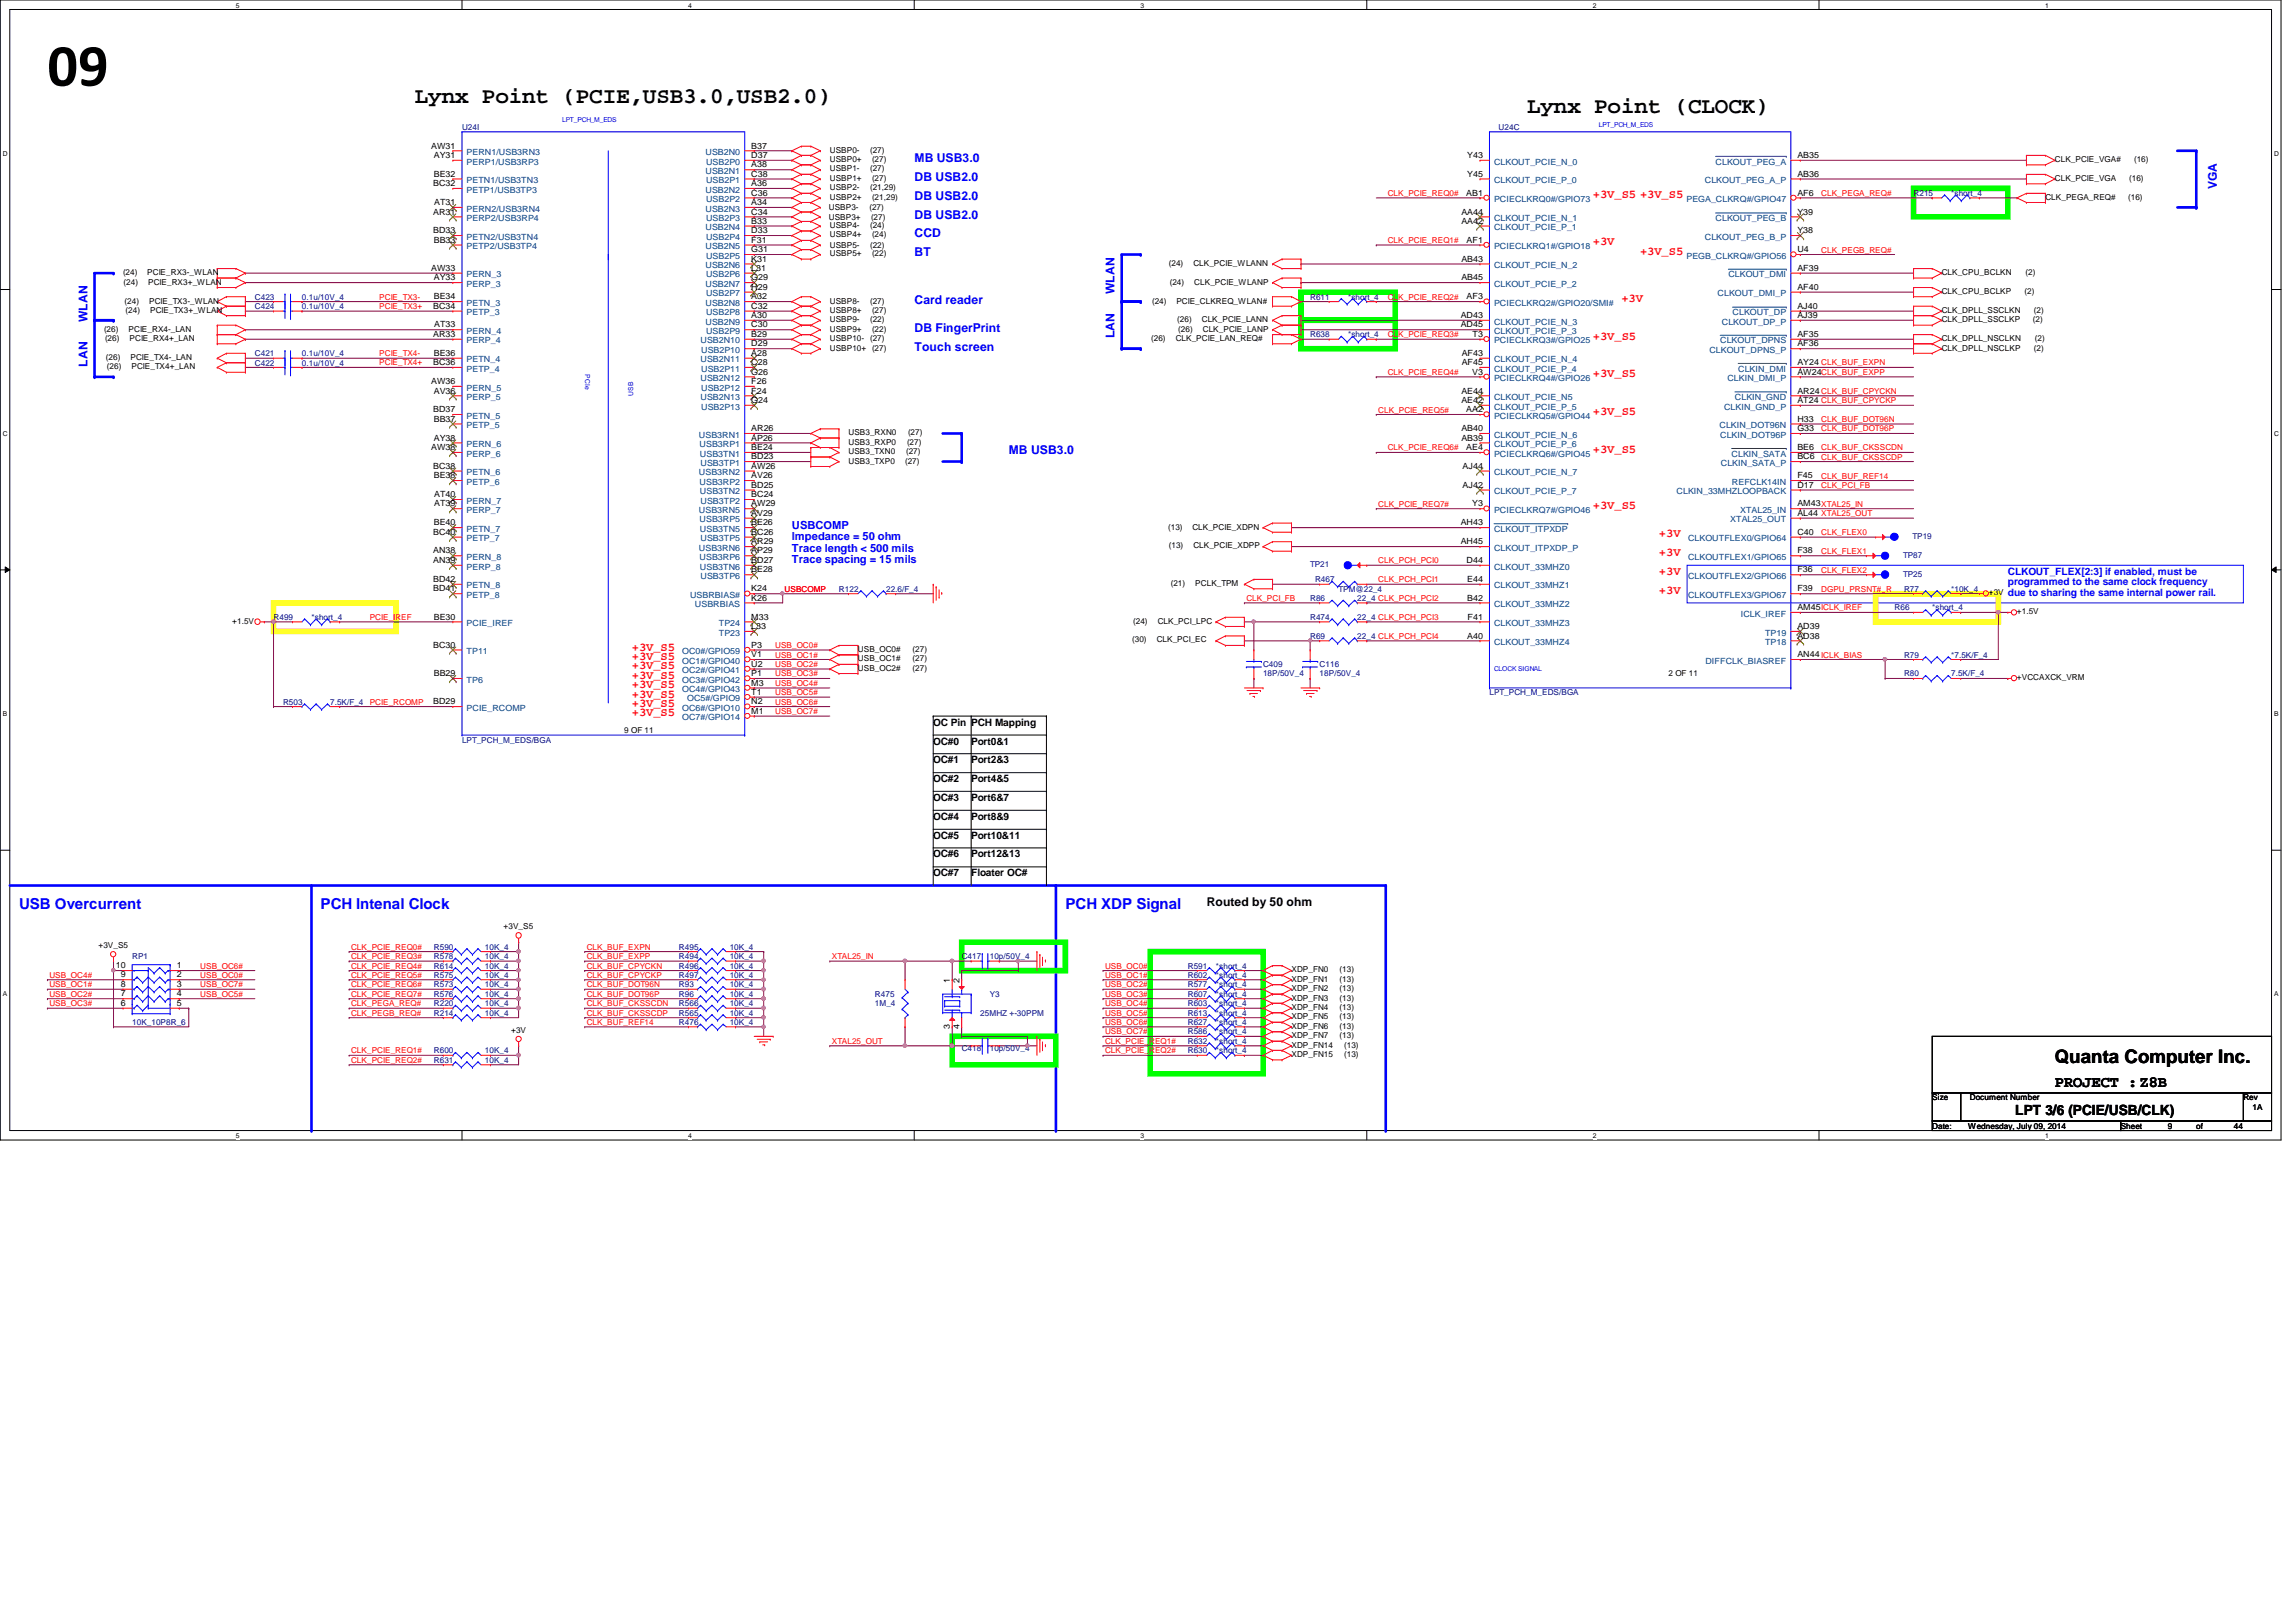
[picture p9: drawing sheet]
<svg xmlns="http://www.w3.org/2000/svg" width="297mm" height="210mm" viewBox="0 0 297 210" stroke-linecap="round" stroke-linejoin="round" font-family="sans-serif">
<defs><g id="words">
<text font-size="7.8" x="6.1" y="11.1">09</text>
<g font-size="2.9">
<text x="53.7" y="13.4">Lynx Point (PCIE,USB3.0,USB2.0)</text>
<text x="197.6" y="14.6">Lynx Point (CLOCK)</text>
</g>
<text font-size="2.4" x="265.9" y="137.6">Quanta Computer Inc.</text>
<text font-size="2" x="265.9" y="140.7">PROJECT :Z8B</text>
<g font-size="1.9" fill="#00f">
<text x="2.5" y="117.6">USB Overcurrent</text>
<text x="41.5" y="117.6">PCH Intenal Clock</text>
<text x="137.8" y="117.6">PCH XDP Signal</text>
</g>
<text font-size="1.8" x="260.7" y="144.2">LPT 3/6 (PCIE/USB/CLK)</text>
<g font-size="1.6" fill="#00f">
<text x="118.3" y="21">MB USB3.0</text>
<text x="118.3" y="23.5">DB USB2.0</text>
<text x="118.3" y="25.9">DB USB2.0</text>
<text x="118.3" y="28.3">DB USB2.0</text>
<text x="286.8" y="24.5" transform="rotate(-90 286.8 24.5)">VGA</text>
<text x="118.3" y="33.2">BT</text>
<text x="118.3" y="30.7">CCD</text>
<text x="11.3" y="41.7" transform="rotate(-90 11.3 41.7)">WLAN</text>
<text x="118.3" y="39.3">Card reader</text>
<text x="144.2" y="38.1" transform="rotate(-90 144.2 38.1)">WLAN</text>
<text x="11.3" y="47.5" transform="rotate(-90 11.3 47.5)">LAN</text>
<text x="118.3" y="42.9">DB FingerPrint</text>
<text x="118.3" y="45.4">Touch screen</text>
<text x="144.2" y="43.8" transform="rotate(-90 144.2 43.8)">LAN</text>
<text x="130.5" y="58.8">MB USB3.0</text>
</g>
<g font-size="1.6" fill="#f00">
<text x="206.1" y="25.7">+3V_S5 +3V_S5</text>
<text x="206.1" y="31.7">+3V</text>
<text x="212.2" y="33">+3V_S5</text>
<text x="209.8" y="39.1">+3V</text>
<text x="206.1" y="43.9">+3V_S5</text>
<text x="206.1" y="48.8">+3V_S5</text>
<text x="206.1" y="53.7">+3V_S5</text>
<text x="206.1" y="58.6">+3V_S5</text>
<text x="206.1" y="65.9">+3V_S5</text>
<text x="214.6" y="69.6">+3V</text>
<text x="214.6" y="72">+3V</text>
<text x="214.6" y="74.4">+3V</text>
<text x="214.6" y="76.9">+3V</text>
<text x="81.7" y="84.2">+3V_S5</text>
<text x="81.7" y="85.4">+3V_S5</text>
<text x="81.7" y="86.6">+3V_S5</text>
<text x="81.7" y="87.8">+3V_S5</text>
<text x="81.7" y="89.1">+3V_S5</text>
<text x="81.7" y="90.3">+3V_S5</text>
<text x="81.7" y="91.5">+3V_S5</text>
<text x="81.7" y="92.7">+3V_S5</text>
</g>
<text font-size="1.6" x="156.1" y="117.3">Routed by 50 ohm</text>
<g font-size="1.4" fill="#00f">
<text x="102.4" y="68.4">USBCOMP</text>
<text x="102.4" y="69.9">Impedance = 50 ohm</text>
<text x="102.4" y="71.4">Trace length &lt; 500 mils</text>
<text x="102.4" y="72.9">Trace spacing = 15 mils</text>
</g>
<g font-size="1.3" fill="#00f">
<text x="259.8" y="74.4">CLKOUT_FLEX[2:3] if enabled, must be</text>
<text x="259.8" y="75.7">programmed to the same clock frequency</text>
<text x="259.8" y="77.1">due to sharing the same internal power rail.</text>
</g>
<g font-size="1.3">
<text x="120.7" y="93.9">OC Pin</text>
<text x="125.6" y="93.9">PCH Mapping</text>
<text x="120.7" y="96.4">OC#0</text>
<text x="120.7" y="98.8">OC#1</text>
<text x="120.7" y="101.2">OC#2</text>
<text x="125.6" y="96.4">Port0&amp;1</text>
<text x="125.6" y="98.8">Port2&amp;3</text>
<text x="125.6" y="101.2">Port4&amp;5</text>
<text x="120.7" y="103.6">OC#3</text>
<text x="120.7" y="106.1">OC#4</text>
<text x="125.6" y="103.6">Port6&amp;7</text>
<text x="125.6" y="106.1">Port8&amp;9</text>
<text x="120.7" y="108.5">OC#5</text>
<text x="120.7" y="111">OC#6</text>
<text x="120.7" y="113.4">OC#7</text>
<text x="125.6" y="108.5">Port10&amp;11</text>
<text x="125.6" y="111">Port12&amp;13</text>
<text x="125.6" y="113.4">Floater OC#</text>
</g>
<g font-size="1.1" fill="#000080">
<text x="59.8" y="16.8">U24I</text>
<text x="193.9" y="16.8">U24C</text>
<text x="247.6" y="25.4">R215</text>
<text x="252.4" y="25.4">*short_4</text>
<text x="33" y="40">C424</text>
<text x="33" y="38.8">C423</text>
<text x="39.1" y="40">0.1u/10V_4</text>
<text x="39.1" y="38.8">0.1u/10V_4</text>
<text x="169.5" y="38.8">R611</text>
<text x="174.4" y="38.8">*short_4</text>
<text x="33" y="46.1">C421</text>
<text x="33" y="47.3">C422</text>
<text x="39.1" y="46.1">0.1u/10V_4</text>
<text x="39.1" y="47.3">0.1u/10V_4</text>
<text x="169.5" y="43.6">R638</text>
<text x="174.4" y="43.6">*short_4</text>
<text x="247.4" y="69.8">TP19</text>
<text x="108.5" y="76.6">R122</text>
<text x="114.6" y="76.6">22.6/F_4</text>
<text x="169.5" y="73.4">TP21</text>
<text x="169.5" y="77.8">R86</text>
<text x="170.1" y="75.4">R467</text>
<text x="173.2" y="76.6">TPM@22_4</text>
<text x="175.6" y="77.8">22_4 CLK_PCH_PCI2</text>
<text x="246.2" y="74.6">TP25</text>
<text x="246.2" y="72.2">TP87</text>
<text x="246.3" y="76.6">R77</text>
<text x="252.4" y="76.6">*10K_4</text>
<text x="35.4" y="80.2">R499</text>
<text x="40.3" y="80.2">*short_4</text>
<text x="169.5" y="80.2">R474</text>
<text x="169.5" y="82.7">R69</text>
<text x="175.6" y="80.2">22_4 CLK_PCH_PCI3</text>
<text x="175.6" y="82.7">22_4 CLK_PCH_PCI4</text>
<text x="245.1" y="79">R66</text>
<text x="250" y="79">*short_4</text>
<text x="163.4" y="86.3">C409</text>
<text x="163.4" y="87.5">18P/50V_4</text>
<text x="170.7" y="86.3">C116</text>
<text x="170.7" y="87.5">18P/50V_4</text>
<text x="246.3" y="87.5">R80</text>
<text x="246.3" y="85.1">R79</text>
<text x="252.4" y="87.5">7.5K/F_4</text>
<text x="252.4" y="85.1">*7.5K/F_4</text>
<text x="36.6" y="91.2">R503</text>
<text x="42.7" y="91.2">7.5K/F_4</text>
<text x="192.7" y="90">LPT_PCH_M_EDS/BGA</text>
<text x="59.8" y="96.1">LPT_PCH_M_EDS/BGA</text>
<text x="17.1" y="124.1">RP1</text>
<text x="56.1" y="122.9">R590</text>
<text x="56.1" y="125.3">R614</text>
<text x="56.1" y="124.1">R578</text>
<text x="62.7" y="122.9">10K_4</text>
<text x="62.7" y="125.3">10K_4</text>
<text x="62.7" y="124.1">10K_4</text>
<text x="87.8" y="124.1">R494</text>
<text x="87.8" y="122.9">R495</text>
<text x="87.8" y="125.3">R496</text>
<text x="94.4" y="124.1">10K_4</text>
<text x="94.4" y="122.9">10K_4</text>
<text x="94.4" y="125.3">10K_4</text>
<text x="124.4" y="124.1">C417</text>
<text x="128.1" y="124.1">10p/50V_4</text>
<text x="153.7" y="125.3">R591</text>
<text x="157.3" y="125.3">*short_4</text>
<text x="56.1" y="129">R576</text>
<text x="56.1" y="131.4">R214</text>
<text x="56.1" y="126.6">R575</text>
<text x="56.1" y="127.8">R573</text>
<text x="56.1" y="130.2">R220</text>
<text x="62.7" y="129">10K_4</text>
<text x="62.7" y="131.4">10K_4</text>
<text x="62.7" y="126.6">10K_4</text>
<text x="62.7" y="127.8">10K_4</text>
<text x="62.7" y="130.2">10K_4</text>
<text x="87.8" y="126.6">R497</text>
<text x="87.8" y="130.2">R566</text>
<text x="87.8" y="131.4">R565</text>
<text x="87.8" y="127.8">R93</text>
<text x="87.8" y="129">R96</text>
<text x="94.4" y="126.6">10K_4</text>
<text x="94.4" y="130.2">10K_4</text>
<text x="94.4" y="131.4">10K_4</text>
<text x="94.4" y="127.8">10K_4</text>
<text x="94.4" y="129">10K_4</text>
<text x="113.2" y="129">R475</text>
<text x="113.2" y="130.2">1M_4</text>
<text x="126.8" y="131.4">25MHZ +-30PPM</text>
<text x="128.1" y="129">Y3</text>
<text x="153.7" y="131.4">R613</text>
<text x="153.7" y="129">R607</text>
<text x="153.7" y="126.6">R602</text>
<text x="153.7" y="130.2">R603</text>
<text x="153.7" y="127.8">R577</text>
<text x="157.3" y="131.4">*short_4</text>
<text x="157.3" y="129">*short_4</text>
<text x="157.3" y="126.6">*short_4</text>
<text x="157.3" y="130.2">*short_4</text>
<text x="157.3" y="127.8">*short_4</text>
<text x="17.1" y="132.7">10K_10P8R_6</text>
<text x="56.1" y="137.5">R631</text>
<text x="56.1" y="136.3">R600</text>
<text x="62.7" y="137.5">10K_4</text>
<text x="62.7" y="136.3">10K_4</text>
<text x="87.8" y="132.7">R476</text>
<text x="94.4" y="132.7">10K_4</text>
<text x="124.4" y="136.1">C418</text>
<text x="128.1" y="136.1">10p/50V_4</text>
<text x="153.7" y="133.9">R586</text>
<text x="153.7" y="135.1">R632</text>
<text x="153.7" y="132.7">R627</text>
<text x="153.7" y="136.3">R630</text>
<text x="157.3" y="133.9">*short_4</text>
<text x="157.3" y="135.1">*short_4</text>
<text x="157.3" y="132.7">*short_4</text>
<text x="157.3" y="136.3">*short_4</text>
</g>
<g font-size="1.1">
<text x="55.8" y="19.2">AW31</text>
<text x="56.1" y="22.9">BE32</text>
<text x="56.1" y="20.4">AY31</text>
<text x="97.2" y="22.9">C38</text>
<text x="97.2" y="21.7">A38</text>
<text x="97.2" y="20.4">D37</text>
<text x="97.2" y="19.2">B37</text>
<text x="107.4" y="19.8">USBP0-</text>
<text x="107.4" y="21">USBP0+</text>
<text x="107.4" y="22.2">USBP1-</text>
<text x="107.4" y="23.4">USBP1+</text>
<text x="112.6" y="19.8">(27)</text>
<text x="112.6" y="22.2">(27)</text>
<text x="112.8" y="21">(27)</text>
<text x="112.8" y="23.4">(27)</text>
<text x="189.8" y="20.4">Y43</text>
<text x="189.8" y="22.9">Y45</text>
<text x="232.5" y="20.4">AB35</text>
<text x="232.5" y="22.9">AB36</text>
<text x="265.9" y="21">CLK_PCIE_VGA#</text>
<text x="265.9" y="23.4">CLK_PCIE_VGA</text>
<text x="275.5" y="23.4">(16)</text>
<text x="276.1" y="21">(16)</text>
<text x="56" y="24.1">BC32</text>
<text x="56" y="27.8">AR31</text>
<text x="56.2" y="26.5">AT31</text>
<text x="97.2" y="29">B33</text>
<text x="97.2" y="27.8">C34</text>
<text x="97.2" y="26.5">A34</text>
<text x="97.2" y="25.3">C36</text>
<text x="97.2" y="24.1">A36</text>
<text x="107.2" y="28.4">USBP3+</text>
<text x="107.2" y="27.2">USBP3-</text>
<text x="107.4" y="24.6">USBP2-</text>
<text x="107.4" y="25.9">USBP2+</text>
<text x="107.4" y="29.5">USBP4-</text>
<text x="112.5" y="27.2">(27)</text>
<text x="112.6" y="24.6">(21,29)</text>
<text x="112.6" y="29.5">(24)</text>
<text x="112.7" y="28.4">(27)</text>
<text x="112.8" y="25.9">(21,29)</text>
<text x="189.1" y="29">AA42</text>
<text x="189.1" y="27.8">AA44</text>
<text x="189.7" y="25.3">AB1</text>
<text x="232.5" y="27.8">Y39</text>
<text x="232.5" y="25.3">AF6</text>
<text x="264.6" y="25.9">CLK_PEGA_REQ#</text>
<text x="275.3" y="25.9">(16)</text>
<text x="15.9" y="35.6">(24)</text>
<text x="19" y="35.6">PCIE_RX3-_WLAN</text>
<text x="55.8" y="35.1">AW33</text>
<text x="56" y="30.2">BD33</text>
<text x="56.1" y="31.4">BB33</text>
<text x="97.2" y="35.1">L31</text>
<text x="97.2" y="33.9">K31</text>
<text x="97.2" y="32.6">G31</text>
<text x="97.2" y="30.2">D33</text>
<text x="97.2" y="31.4">F31</text>
<text x="107.4" y="30.7">USBP4+</text>
<text x="107.4" y="33.2">USBP5+</text>
<text x="107.4" y="32.1">USBP5-</text>
<text x="112.6" y="32.1">(22)</text>
<text x="112.8" y="30.7">(24)</text>
<text x="112.8" y="33.2">(22)</text>
<text x="151.2" y="34.4">(24)</text>
<text x="154.4" y="34.4">CLK_PCIE_WLANN</text>
<text x="189.1" y="33.9">AB43</text>
<text x="189.7" y="31.4">AF1</text>
<text x="232.5" y="35.1">AF39</text>
<text x="232.5" y="30.2">Y38</text>
<text x="232.5" y="32.6">U4</text>
<text x="251.2" y="35.6">CLK_CPU_BCLKN</text>
<text x="262" y="35.6">(2)</text>
<text x="16" y="36.8">(24)</text>
<text x="16.1" y="39.3">(24)</text>
<text x="16.3" y="40.5">(24)</text>
<text x="19.2" y="36.8">PCIE_RX3+_WLAN</text>
<text x="19.3" y="39.3">PCIE_TX3-_WLAN</text>
<text x="19.4" y="40.5">PCIE_TX3+_WLAN</text>
<text x="56" y="40">BC34</text>
<text x="56.1" y="36.3">AY33</text>
<text x="56.1" y="38.7">BE34</text>
<text x="97.2" y="41.1">A30</text>
<text x="97.2" y="40">C32</text>
<text x="97.2" y="38.7">A32</text>
<text x="97.2" y="36.3">G29</text>
<text x="97.2" y="37.5">H29</text>
<text x="107.4" y="40.5">USBP8+</text>
<text x="107.4" y="39.3">USBP8-</text>
<text x="107.4" y="41.7">USBP9-</text>
<text x="112.6" y="39.3">(27)</text>
<text x="112.6" y="41.7">(22)</text>
<text x="112.8" y="40.5">(27)</text>
<text x="149.1" y="39.3">(24)</text>
<text x="151.3" y="36.8">(24)</text>
<text x="152.2" y="39.3">PCIE_CLKREQ_WLAN#</text>
<text x="152.3" y="41.7">(26)</text>
<text x="154.5" y="36.8">CLK_PCIE_WLANP</text>
<text x="155.5" y="41.7">CLK_PCIE_LANN</text>
<text x="189" y="41.1">AD43</text>
<text x="189.1" y="36.3">AB45</text>
<text x="189.7" y="38.7">AF3</text>
<text x="232.5" y="40">AJ40</text>
<text x="232.5" y="41.1">AJ39</text>
<text x="232.5" y="37.5">AF40</text>
<text x="251.2" y="38.1">CLK_CPU_BCLKP</text>
<text x="251.2" y="40.5">CLK_DPLL_SSCLKN</text>
<text x="251.2" y="41.7">CLK_DPLL_SSCLKP</text>
<text x="261.9" y="38.1">(2)</text>
<text x="263" y="41.7">(2)</text>
<text x="263.1" y="40.5">(2)</text>
<text x="13.5" y="42.9">(26)</text>
<text x="13.6" y="44.2">(26)</text>
<text x="13.7" y="46.6">(26)</text>
<text x="13.8" y="47.8">(26)</text>
<text x="16.6" y="42.9">PCIE_RX4-_LAN</text>
<text x="16.8" y="44.2">PCIE_RX4+_LAN</text>
<text x="16.9" y="46.6">PCIE_TX4-_LAN</text>
<text x="17" y="47.8">PCIE_TX4+_LAN</text>
<text x="56" y="43.6">AR33</text>
<text x="56" y="47.2">BC36</text>
<text x="56.1" y="46.1">BE36</text>
<text x="56.2" y="42.4">AT33</text>
<text x="97.2" y="47.2">C28</text>
<text x="97.2" y="46.1">A28</text>
<text x="97.2" y="44.8">D29</text>
<text x="97.2" y="42.4">C30</text>
<text x="97.2" y="43.6">B29</text>
<text x="107.4" y="42.9">USBP9+</text>
<text x="107.4" y="44.2">USBP10-</text>
<text x="107.4" y="45.4">USBP10+ (27)</text>
<text x="112.6" y="44.2">(27)</text>
<text x="112.8" y="42.9">(22)</text>
<text x="148.9" y="44.2">(26)</text>
<text x="152.1" y="44.2">CLK_PCIE_LAN_REQ#</text>
<text x="152.4" y="42.9">(26)</text>
<text x="155.6" y="42.9">CLK_PCIE_LANP</text>
<text x="189" y="42.4">AD45</text>
<text x="189.1" y="47.2">AF45</text>
<text x="189.1" y="46.1">AF43</text>
<text x="190.5" y="43.6">T3</text>
<text x="232.5" y="47.2">AY24 CLK_BUF_EXPN</text>
<text x="232.5" y="44.8">AF36</text>
<text x="232.5" y="43.6">AF35</text>
<text x="251.2" y="44.2">CLK_DPLL_NSCLKN</text>
<text x="251.2" y="45.4">CLK_DPLL_NSCLKP</text>
<text x="263.1" y="45.4">(2)</text>
<text x="263.3" y="44.2">(2)</text>
<text x="55.8" y="49.7">AW36</text>
<text x="56" y="53.3">BD37</text>
<text x="56.1" y="50.9">AV36</text>
<text x="97.2" y="50.9">F24</text>
<text x="97.2" y="52.2">G24</text>
<text x="97.2" y="48.5">G26</text>
<text x="97.2" y="49.7">F26</text>
<text x="189.1" y="52.2">AE42</text>
<text x="189.1" y="50.9">AE44</text>
<text x="189.7" y="53.3">AA2</text>
<text x="190.5" y="48.5">V3</text>
<text x="232.5" y="50.9">AR24 CLK_BUF_CPYCKN</text>
<text x="232.5" y="52.2">AT24 CLK_BUF_CPYCKP</text>
<text x="232.5" y="48.5">AW24CLK_BUF_EXPP</text>
<text x="55.8" y="58.3">AW38</text>
<text x="56.1" y="54.6">BB37</text>
<text x="56.1" y="57">AY38</text>
<text x="97.2" y="55.8">AR26</text>
<text x="97.2" y="57">AP26</text>
<text x="97.2" y="58.3">BE24</text>
<text x="97.2" y="59.4">BD23</text>
<text x="109.8" y="56.3">USB3_RXN0</text>
<text x="109.8" y="57.6">USB3_RXP0</text>
<text x="109.8" y="58.8">USB3_TXN0</text>
<text x="109.8" y="60">USB3_TXP0</text>
<text x="117.1" y="60">(27)</text>
<text x="117.2" y="58.8">(27)</text>
<text x="117.3" y="57.6">(27)</text>
<text x="117.5" y="56.3">(27)</text>
<text x="189.1" y="55.8">AB40</text>
<text x="189.1" y="57">AB39</text>
<text x="189.7" y="58.3">AE4</text>
<text x="232.5" y="58.3">BE6</text>
<text x="232.5" y="59.4">BC6</text>
<text x="232.5" y="55.8">G33</text>
<text x="232.5" y="54.6">H33</text>
<text x="56" y="60.7">BC38</text>
<text x="56.1" y="61.9">BE38</text>
<text x="56.2" y="64.3">AT40</text>
<text x="56.2" y="65.5">AT39</text>
<text x="97.2" y="65.5">AW29</text>
<text x="97.2" y="64.3">BC24</text>
<text x="97.2" y="60.7">AW26</text>
<text x="97.2" y="61.9">AV26</text>
<text x="97.2" y="63.1">BD25</text>
<text x="189.2" y="60.7">AJ44</text>
<text x="189.2" y="63.1">AJ42</text>
<text x="190.5" y="65.5">Y3</text>
<text x="232.5" y="65.5">AM43XTAL25_IN</text>
<text x="232.5" y="63.1">D17</text>
<text x="232.5" y="61.9">F45</text>
<text x="56" y="69.2">BC40</text>
<text x="56" y="71.6">AN38</text>
<text x="56.1" y="68">BE40</text>
<text x="97.2" y="71.6">AP29</text>
<text x="97.2" y="70.4">AR29</text>
<text x="97.2" y="69.2">BC26</text>
<text x="97.2" y="68">BE26</text>
<text x="97.2" y="66.8">AV29</text>
<text x="151.1" y="68.5">(13)</text>
<text x="151.2" y="71">(13)</text>
<text x="154.3" y="68.5">CLK_PCIE_XDPN</text>
<text x="154.4" y="71">CLK_PCIE_XDPP</text>
<text x="189" y="68">AH43</text>
<text x="189" y="70.4">AH45</text>
<text x="232.5" y="66.8">AL44 XTAL25_OUT</text>
<text x="232.5" y="69.2">C40</text>
<text x="232.5" y="71.6">F38</text>
<text x="56" y="76.5">BD41</text>
<text x="56" y="72.9">AN39</text>
<text x="56" y="75.3">BD42</text>
<text x="97.2" y="74.1">BE28</text>
<text x="97.2" y="72.9">BD27</text>
<text x="97.2" y="76.5">K24</text>
<text x="97.2" y="77.7">K26</text>
<text x="151.5" y="75.9">(21)</text>
<text x="154.6" y="75.9">PCLK_TPM</text>
<text x="189.7" y="72.9">D44</text>
<text x="189.8" y="75.3">E44</text>
<text x="189.8" y="77.7">B42</text>
<text x="232.5" y="74.1">F36</text>
<text x="232.5" y="76.5">F39</text>
<text x="257.3" y="77">+3V</text>
<text x="30.1" y="80.7">+1.5V</text>
<text x="56" y="83.8">BC30</text>
<text x="56.1" y="80.2">BE30</text>
<text x="97.2" y="83.8">P3</text>
<text x="97.2" y="81.4">L33</text>
<text x="97.2" y="80.2">M33</text>
<text x="146.5" y="83.1">(30)</text>
<text x="146.6" y="80.7">(24)</text>
<text x="149.6" y="83.1">CLK_PCI_EC</text>
<text x="149.8" y="80.7">CLK_PCI_LPC</text>
<text x="189.8" y="82.6">A40</text>
<text x="189.9" y="80.2">F41</text>
<text x="232.5" y="79">AM45ICLK_IREF</text>
<text x="232.5" y="81.4">AD39</text>
<text x="232.5" y="82.6">AD38</text>
<text x="260.9" y="79.5">+1.5V</text>
<text x="56.1" y="87.5">BB29</text>
<text x="97.2" y="85">V1</text>
<text x="97.2" y="86.3">U2</text>
<text x="97.2" y="87.5">P1</text>
<text x="97.2" y="88.7">M3</text>
<text x="97.2" y="89.9">T1</text>
<text x="111" y="84.4">USB_OC0#</text>
<text x="111" y="85.6">USB_OC1#</text>
<text x="111" y="86.8">USB_OC2#</text>
<text x="118.1" y="84.4">(27)</text>
<text x="118.1" y="85.6">(27)</text>
<text x="118.1" y="86.8">(27)</text>
<text x="215.9" y="87.5">2 OF 11</text>
<text x="232.5" y="85">AN44 ICLK_BIAS</text>
<text x="260.9" y="88.1">+VCCAXCK_VRM</text>
<text x="56" y="91.1">BD29</text>
<text x="80.8" y="94.9">9 OF 11</text>
<text x="97.2" y="91.1">N2</text>
<text x="97.2" y="92.4">M1</text>
<text x="12.7" y="122.6">+3V_S5</text>
<text x="15" y="125.3">10</text>
<text x="22.9" y="125.3">1</text>
<text x="65.1" y="120.2">+3V_S5</text>
<text x="167.1" y="125.8">XDP_FN0</text>
<text x="173.3" y="125.8">(13)</text>
<text x="15.6" y="126.5">9</text>
<text x="15.6" y="127.7">8</text>
<text x="15.6" y="128.9">7</text>
<text x="15.6" y="130.2">6</text>
<text x="22.9" y="128.9">4</text>
<text x="22.9" y="127.7">3</text>
<text x="22.9" y="126.5">2</text>
<text x="22.9" y="130.2">5</text>
<text x="122.9" y="127.2" transform="rotate(-90 122.9 127.2)">1</text>
<text x="124.1" y="127.2" transform="rotate(-90 124.1 127.2)">2</text>
<text x="167.1" y="127">XDP_FN1</text>
<text x="167.1" y="128.3">XDP_FN2</text>
<text x="167.1" y="129.5">XDP_FN3</text>
<text x="167.1" y="130.7">XDP_FN4</text>
<text x="167.1" y="131.9">XDP_FN5</text>
<text x="173.3" y="127">(13)</text>
<text x="173.3" y="128.3">(13)</text>
<text x="173.3" y="129.5">(13)</text>
<text x="173.3" y="130.7">(13)</text>
<text x="173.3" y="131.9">(13)</text>
<text x="66.1" y="133.6">+3V</text>
<text x="122.9" y="133.2" transform="rotate(-90 122.9 133.2)">3</text>
<text x="124.1" y="133.2" transform="rotate(-90 124.1 133.2)">4</text>
<text x="167.1" y="133.1">XDP_FN6</text>
<text x="167.1" y="134.4">XDP_FN7</text>
<text x="167.1" y="135.6">XDP_FN14</text>
<text x="167.1" y="136.8">XDP_FN15</text>
<text x="173.3" y="133.1">(13)</text>
<text x="173.3" y="134.4">(13)</text>
<text x="173.9" y="135.6">(13)</text>
<text x="173.9" y="136.8">(13)</text>
<text x="250" y="142.4">Size</text>
<text x="254.8" y="142.4">Document Number</text>
<text x="290.2" y="142.4">Rev</text>
<text x="291.4" y="143.6">1A</text>
<text x="250" y="146">Date:</text>
<text x="254.6" y="146">Wednesday, July 09, 2014</text>
<text x="274.4" y="146">Sheet</text>
<text x="280.5" y="146">9</text>
<text x="284.1" y="146">of</text>
<text x="289" y="146">44</text>
</g>
<g font-size="1.1" fill="#004080">
<text x="60.4" y="23.7">PETN1/USB3TN3</text>
<text x="60.4" y="21.3">PERP1/USB3RP3</text>
<text x="60.4" y="20.1">PERN1/USB3RN3</text>
<text x="91.3" y="22.5">USB2N1</text>
<text x="91.3" y="20.1">USB2N0</text>
<text x="91.4" y="23.7">USB2P1</text>
<text x="91.4" y="21.3">USB2P0</text>
<text x="193.3" y="21.3">CLKOUT_PCIE_N_0</text>
<text x="193.3" y="23.7">CLKOUT_PCIE_P_0</text>
<text x="220.6" y="23.7">CLKOUT_PEG_A_P</text>
<text x="222" y="21.3">CLKOUT_PEG_A</text>
<text x="60.4" y="24.9">PETP1/USB3TP3</text>
<text x="60.4" y="28.6">PERP2/USB3RP4</text>
<text x="60.4" y="27.4">PERN2/USB3RN4</text>
<text x="91.3" y="29.8">USB2N4</text>
<text x="91.3" y="27.4">USB2N3</text>
<text x="91.3" y="24.9">USB2N2</text>
<text x="91.4" y="28.6">USB2P3</text>
<text x="91.4" y="26.2">USB2P2</text>
<text x="193.3" y="26.2">PCIECLKRQ0#/GPIO73</text>
<text x="193.3" y="29.8">CLKOUT_PCIE_P_1</text>
<text x="193.3" y="28.6">CLKOUT_PCIE_N_1</text>
<text x="218.2" y="26.2">PEGA_CLKRQ#/GPIO47</text>
<text x="222" y="28.6">CLKOUT_PEG_B</text>
<text x="60.4" y="32.3">PETP2/USB3TP4</text>
<text x="60.4" y="31">PETN2/USB3TN4</text>
<text x="60.4" y="35.9">PERN_3</text>
<text x="91.3" y="34.7">USB2N6</text>
<text x="91.3" y="32.3">USB2N5</text>
<text x="91.4" y="35.9">USB2P6</text>
<text x="91.4" y="33.5">USB2P5</text>
<text x="91.4" y="31">USB2P4</text>
<text x="193.3" y="32.3">PCIECLKRQ1#/GPIO18</text>
<text x="193.3" y="34.7">CLKOUT_PCIE_N_2</text>
<text x="218.2" y="33.5">PEGB_CLKRQ#/GPIO56</text>
<text x="220.6" y="31">CLKOUT_PEG_B_P</text>
<text x="223.6" y="35.9">CLKOUT_DMI</text>
<text x="60.4" y="37.1">PERP_3</text>
<text x="60.4" y="39.6">PETN_3</text>
<text x="60.4" y="40.8">PETP_3</text>
<text x="91.3" y="42">USB2N9</text>
<text x="91.3" y="39.6">USB2N8</text>
<text x="91.3" y="37.1">USB2N7</text>
<text x="91.4" y="40.8">USB2P8</text>
<text x="91.4" y="38.4">USB2P7</text>
<text x="193.3" y="42">CLKOUT_PCIE_N_3</text>
<text x="193.3" y="39.6">PCIECLKRQ2#/GPIO20/SMI#</text>
<text x="193.3" y="37.1">CLKOUT_PCIE_P_2</text>
<text x="222.2" y="38.4">CLKOUT_DMI_P</text>
<text x="222.8" y="42">CLKOUT_DP_P</text>
<text x="224.2" y="40.8">CLKOUT_DP</text>
<text x="60.4" y="46.9">PETN_4</text>
<text x="60.4" y="43.2">PERN_4</text>
<text x="60.4" y="44.4">PERP_4</text>
<text x="90.6" y="46.9">USB2N11</text>
<text x="90.6" y="44.4">USB2N10</text>
<text x="90.7" y="45.7">USB2P10</text>
<text x="91.4" y="43.2">USB2P9</text>
<text x="193.3" y="46.9">CLKOUT_PCIE_N_4</text>
<text x="193.3" y="43.2">CLKOUT_PCIE_P_3</text>
<text x="193.3" y="44.4">PCIECLKRQ3#/GPIO25</text>
<text x="221.1" y="45.7">CLKOUT_DPNS_P</text>
<text x="222.5" y="44.4">CLKOUT_DPNS</text>
<text x="60.4" y="50.5">PERN_5</text>
<text x="60.4" y="51.8">PERP_5</text>
<text x="60.4" y="48.1">PETP_4</text>
<text x="90.6" y="51.8">USB2N13</text>
<text x="90.6" y="49.3">USB2N12</text>
<text x="90.7" y="53">USB2P13</text>
<text x="90.7" y="50.5">USB2P12</text>
<text x="90.7" y="48.1">USB2P11</text>
<text x="193.3" y="49.3">PCIECLKRQ4#/GPIO26</text>
<text x="193.3" y="48.1">CLKOUT_PCIE_P_4</text>
<text x="193.3" y="53">CLKOUT_PCIE_P_5</text>
<text x="193.3" y="51.8">CLKOUT_PCIE_N5</text>
<text x="223.1" y="53">CLKIN_GND_P</text>
<text x="223.5" y="49.3">CLKIN_DMI_P</text>
<text x="224.4" y="51.8">CLKIN_GND</text>
<text x="224.9" y="48.1">CLKIN_DMI</text>
<text x="60.4" y="54.2">PETN_5</text>
<text x="60.4" y="59.1">PERP_6</text>
<text x="60.4" y="55.4">PETP_5</text>
<text x="60.4" y="57.9">PERN_6</text>
<text x="90.4" y="56.6">USB3RN1</text>
<text x="90.5" y="57.9">USB3RP1</text>
<text x="90.5" y="59.1">USB3TN1</text>
<text x="193.3" y="54.2">PCIECLKRQ5#/GPIO44</text>
<text x="193.3" y="56.6">CLKOUT_PCIE_N_6</text>
<text x="193.3" y="57.9">CLKOUT_PCIE_P_6</text>
<text x="193.3" y="59.1">PCIECLKRQ6#/GPIO45</text>
<text x="222.5" y="55.4">CLKIN_DOT96N</text>
<text x="222.5" y="56.6">CLKIN_DOT96P</text>
<text x="224" y="59.1">CLKIN_SATA</text>
<text x="60.4" y="61.5">PETN_6</text>
<text x="60.4" y="65.2">PERN_7</text>
<text x="60.4" y="62.7">PETP_6</text>
<text x="90.4" y="61.5">USB3RN2</text>
<text x="90.5" y="62.7">USB3RP2</text>
<text x="90.5" y="64">USB3TN2</text>
<text x="90.6" y="65.2">USB3TP2</text>
<text x="90.6" y="60.3">USB3TP1</text>
<text x="193.3" y="61.5">CLKOUT_PCIE_N_7</text>
<text x="193.3" y="64">CLKOUT_PCIE_P_7</text>
<text x="216.9" y="64">CLKIN_33MHZLOOPBACK</text>
<text x="222.6" y="60.3">CLKIN_SATA_P</text>
<text x="224.1" y="62.7">REFCLK14IN</text>
<text x="60.4" y="66.4">PERP_7</text>
<text x="60.4" y="68.8">PETN_7</text>
<text x="60.4" y="70.1">PETP_7</text>
<text x="90.4" y="71.3">USB3RN6</text>
<text x="90.4" y="66.4">USB3RN5</text>
<text x="90.5" y="67.6">USB3RP5</text>
<text x="90.5" y="68.8">USB3TN5</text>
<text x="90.6" y="70.1">USB3TP5</text>
<text x="193.3" y="68.8">CLKOUT_ITPXDP</text>
<text x="193.3" y="66.4">PCIECLKRQ7#/GPIO46</text>
<text x="193.3" y="71.3">CLKOUT_ITPXDP_P</text>
<text x="218.4" y="70.1">CLKOUTFLEX0/GPIO64</text>
<text x="223.9" y="67.6">XTAL25_OUT</text>
<text x="225.1" y="66.4">XTAL25_IN</text>
<text x="60.4" y="77.4">PETP_8</text>
<text x="60.4" y="72.5">PERN_8</text>
<text x="60.4" y="73.7">PERP_8</text>
<text x="60.4" y="76.2">PETN_8</text>
<text x="89.3" y="77.4">USBRBIAS#</text>
<text x="90.5" y="72.5">USB3RP6</text>
<text x="90.5" y="73.7">USB3TN6</text>
<text x="90.6" y="74.9">USB3TP6</text>
<text x="193.3" y="76.2">CLKOUT_33MHZ1</text>
<text x="193.3" y="73.7">CLKOUT_33MHZ0</text>
<text x="218.4" y="74.9">CLKOUTFLEX2/GPIO66</text>
<text x="218.4" y="72.5">CLKOUTFLEX1/GPIO65</text>
<text x="218.4" y="77.4">CLKOUTFLEX3/GPIO67</text>
<text x="60.4" y="81">PCIE_IREF</text>
<text x="89.9" y="78.6">USBRBIAS</text>
<text x="93" y="82.3">TP23</text>
<text x="93" y="81">TP24</text>
<text x="193.3" y="78.6">CLKOUT_33MHZ2</text>
<text x="193.3" y="81">CLKOUT_33MHZ3</text>
<text x="193.3" y="83.5">CLKOUT_33MHZ4</text>
<text x="225.2" y="79.8">ICLK_IREF</text>
<text x="228.3" y="82.3">TP19</text>
<text x="228.3" y="83.5">TP18</text>
<text x="60.4" y="88.3">TP6</text>
<text x="60.4" y="84.7">TP11</text>
<text x="88.3" y="84.7">OC0#/GPIO59</text>
<text x="88.3" y="85.9">OC1#/GPIO40</text>
<text x="88.3" y="87.1">OC2#/GPIO41</text>
<text x="88.3" y="88.3">OC3#/GPIO42</text>
<text x="88.3" y="89.6">OC4#/GPIO43</text>
<text x="220.6" y="85.9">DIFFCLK_BIASREF</text>
<text x="60.4" y="92">PCIE_RCOMP</text>
<text x="88.3" y="92">OC6#/GPIO10</text>
<text x="88.3" y="93.2">OC7#/GPIO14</text>
<text x="88.9" y="90.8">OC5#/GPIO9</text>
</g>
<g font-size="1.1" fill="#f00">
<text x="179.5" y="25.4">CLK_PCIE_REQ0#</text>
<text x="235.6" y="25.4">CLK_PEGA_REQ#</text>
<text x="179.5" y="31.5">CLK_PCIE_REQ1#</text>
<text x="235.6" y="32.7">CLK_PEGB_REQ#</text>
<text x="49.1" y="38.8">PCIE_TX3-</text>
<text x="49.1" y="40">PCIE_TX3+</text>
<text x="179.5" y="38.8">CLK_PCIE_REQ2#</text>
<text x="49.1" y="46.1">PCIE_TX4-</text>
<text x="49.1" y="47.3">PCIE_TX4+</text>
<text x="179.5" y="43.6">CLK_PCIE_REQ3#</text>
<text x="178.3" y="53.4">CLK_PCIE_REQ5#</text>
<text x="179.5" y="48.5">CLK_PCIE_REQ4#</text>
<text x="179.5" y="58.3">CLK_PCIE_REQ6#</text>
<text x="235.6" y="55.8">CLK_BUF_DOT96P</text>
<text x="235.6" y="54.6">CLK_BUF_DOT96N</text>
<text x="235.6" y="58.3">CLK_BUF_CKSSCDN</text>
<text x="235.6" y="59.5">CLK_BUF_CKSSCDP</text>
<text x="178.3" y="65.6">CLK_PCIE_REQ7#</text>
<text x="235.6" y="63.2">CLK_PCI_FB</text>
<text x="235.6" y="61.9">CLK_BUF_REF14</text>
<text x="235.6" y="69.3">CLK_FLEX0</text>
<text x="235.6" y="71.7">CLK_FLEX1</text>
<text x="101.5" y="76.6">USBCOMP</text>
<text x="161.2" y="77.8">CLK_PCI_FB</text>
<text x="178.3" y="75.4">CLK_PCH_PCI1</text>
<text x="178.3" y="72.9">CLK_PCH_PCI0</text>
<text x="235.6" y="74.1">CLK_FLEX2</text>
<text x="235.6" y="76.6">DGPU_PRSNT#_R</text>
<text x="47.8" y="80.2">PCIE_IREF</text>
<text x="100.3" y="83.9">USB_OC0#</text>
<text x="100.3" y="88.8">USB_OC4#</text>
<text x="100.3" y="90">USB_OC5#</text>
<text x="100.3" y="87.5">USB_OC3#</text>
<text x="100.3" y="85.1">USB_OC1#</text>
<text x="100.3" y="86.3">USB_OC2#</text>
<text x="47.8" y="91.2">PCIE_RCOMP</text>
<text x="100.3" y="91.2">USB_OC6#</text>
<text x="100.3" y="92.4">USB_OC7#</text>
<text x="25.9" y="125.3">USB_OC6#</text>
<text x="45.4" y="124.1">CLK_PCIE_REQ3#</text>
<text x="45.4" y="122.9">CLK_PCIE_REQ0#</text>
<text x="45.4" y="125.3">CLK_PCIE_REQ4#</text>
<text x="75.9" y="125.3">CLK_BUF_CPYCKN</text>
<text x="75.9" y="122.9">CLK_BUF_EXPN</text>
<text x="75.9" y="124.1">CLK_BUF_EXPP</text>
<text x="107.6" y="124.1">XTAL25_IN</text>
<text x="143" y="125.3">USB_OC0#</text>
<text x="6.4" y="126.5">USB_OC4#</text>
<text x="6.4" y="129">USB_OC2#</text>
<text x="6.4" y="127.8">USB_OC1#</text>
<text x="6.4" y="130.2">USB_OC3#</text>
<text x="25.9" y="127.8">USB_OC7#</text>
<text x="25.9" y="126.5">USB_OC0#</text>
<text x="25.9" y="129">USB_OC5#</text>
<text x="45.4" y="131.4">CLK_PEGB_REQ#</text>
<text x="45.4" y="126.5">CLK_PCIE_REQ5#</text>
<text x="45.4" y="129">CLK_PCIE_REQ7#</text>
<text x="45.4" y="127.8">CLK_PCIE_REQ6#</text>
<text x="45.4" y="130.2">CLK_PEGA_REQ#</text>
<text x="75.9" y="126.5">CLK_BUF_CPYCKP</text>
<text x="75.9" y="129">CLK_BUF_DOT96P</text>
<text x="75.9" y="127.8">CLK_BUF_DOT96N</text>
<text x="75.9" y="130.2">CLK_BUF_CKSSCDN</text>
<text x="75.9" y="131.4">CLK_BUF_CKSSCDP</text>
<text x="143" y="130.2">USB_OC4#</text>
<text x="143" y="131.4">USB_OC5#</text>
<text x="143" y="129">USB_OC3#</text>
<text x="143" y="126.5">USB_OC1#</text>
<text x="143" y="127.8">USB_OC2#</text>
<text x="45.4" y="137.5">CLK_PCIE_REQ2#</text>
<text x="45.4" y="136.3">CLK_PCIE_REQ1#</text>
<text x="75.9" y="132.6">CLK_BUF_REF14</text>
<text x="107.6" y="135.1">XTAL25_OUT</text>
<text x="143" y="136.3">CLK_PCIE_REQ2#</text>
<text x="143" y="132.6">USB_OC6#</text>
<text x="143" y="135.1">CLK_PCIE_REQ1#</text>
<text x="143" y="133.9">USB_OC7#</text>
</g>
<g font-size=".9">
<text x="30.5" y="1">5</text>
<text x="89" y="1">4</text>
<text x="147.5" y="1">3</text>
<text x="206.1" y="1">2</text>
<text x="264.6" y="1">1</text>
<text x=".4" y="20.2">D</text>
<text x="294.2" y="20.2">D</text>
<text x=".4" y="56.4">C</text>
<text x="294.2" y="56.4">C</text>
<text x=".4" y="92.7">B</text>
<text x="294.2" y="92.7">B</text>
<text x=".4" y="128.9">A</text>
<text x="294.2" y="128.9">A</text>
<text x="30.5" y="147.3">5</text>
<text x="89" y="147.3">4</text>
<text x="147.5" y="147.3">3</text>
<text x="206.1" y="147.3">2</text>
<text x="264.6" y="147.3">1</text>
</g>
<g font-size=".9" fill="#00f">
<text x="72.7" y="15.8">LPT_PCH_M_EDS</text>
<text x="206.8" y="16.4">LPT_PCH_M_EDS</text>
<text x="75.7" y="48.4" transform="rotate(90 75.7 48.4)">PCIe</text>
<text x="81.9" y="51.2" transform="rotate(-90 81.9 51.2)">USB</text>
<text x="193.3" y="86.8">CLOCK SIGNAL</text>
</g>
</g></defs>
<path d="M0 0h295.1v147.5h-295.1zM1.3 1.2h292.6v145.1h-292.6z" fill="none" stroke="#000" stroke-width=".13"/>
<g fill="#fff">
<path d="M30.5 .2h.5v.9h-.5z"/>
<path d="M30.5 146.5h.5v.9h-.5z"/>
</g>
<path d="M59.8 0v1.2M59.8 146.3v1.2" fill="none" stroke="#000" stroke-width=".13"/>
<g fill="#fff">
<path d="M89 .2h.5v.9h-.5z"/>
<path d="M89 146.5h.5v.9h-.5z"/>
</g>
<path d="M118.3 0v1.2M118.3 146.3v1.2" fill="none" stroke="#000" stroke-width=".13"/>
<g fill="#fff">
<path d="M147.5 .2h.5v.9h-.5z"/>
<path d="M147.5 146.5h.5v.9h-.5z"/>
</g>
<path d="M176.8 0v1.2M176.8 146.3v1.2" fill="none" stroke="#000" stroke-width=".13"/>
<g fill="#fff">
<path d="M206.1 .2h.4v.9h-.4z"/>
<path d="M206.1 146.5h.4v.9h-.4z"/>
</g>
<path d="M235.3 0v1.2M235.3 146.3v1.2" fill="none" stroke="#000" stroke-width=".13"/>
<g fill="#fff">
<path d="M264.6 .2h.4v.9h-.4z"/>
<path d="M264.6 146.5h.4v.9h-.4z"/>
<path d="M.4 19.3h.6v1h-.6z"/>
<path d="M294.2 19.3h.6v1h-.6z"/>
<path d="M.4 55.6h.6v1h-.6z"/>
<path d="M294.2 55.6h.6v1h-.6z"/>
</g>
<path d="M0 37.5h1.3M293.9 37.5h1.2" fill="none" stroke="#000" stroke-width=".13"/>
<g fill="#fff">
<path d="M.4 91.9h.5v.9h-.5z"/>
<path d="M294.2 91.9h.6v.9h-.6z"/>
</g>
<path d="M0 73.7h1.3M.7 73.4l.6 .3-.6 .4zM293.9 73.7l.6-.3v.7zM293.9 73.7h1.2" fill="none" stroke="#000" stroke-width=".13"/>
<path d="M.7 73.4l.6 .3-.6 .4zM293.9 73.7l.6-.3v.7z" fill="#000"/>
<g fill="#fff">
<path d="M.4 128.1h.5v1h-.5z"/>
<path d="M294.2 128.1h.6v1h-.6z"/>
</g>
<path d="M0 110h1.3M293.9 110h1.2" fill="none" stroke="#000" stroke-width=".13"/>
<path d="M1.3 114.6h135.3" fill="none" stroke="#00f" stroke-width=".34"/>
<circle cx="136.6" cy="114.6" r=".17" fill="#00f"/>
<path d="M136.6 114.6v31.7" fill="none" stroke="#00f" stroke-width=".34"/>
<circle cx="136.6" cy="146.3" r=".17" fill="#00f"/>
<path d="M12.2 35.3h2.5" fill="none" stroke="#00f" stroke-width=".34"/>
<circle cx="14.7" cy="35.3" r=".17" fill="#00f"/>
<path d="M12.2 35.3v6.1" fill="none" stroke="#00f" stroke-width=".34"/>
<circle cx="12.2" cy="41.4" r=".17" fill="#00f"/>
<path d="M12.2 41.4h2.5" fill="none" stroke="#00f" stroke-width=".34"/>
<circle cx="14.7" cy="41.4" r=".17" fill="#00f"/>
<path d="M12.2 48.8h2.5" fill="none" stroke="#00f" stroke-width=".34"/>
<circle cx="14.7" cy="48.8" r=".17" fill="#00f"/>
<path d="M12.2 41.4v7.4" fill="none" stroke="#00f" stroke-width=".34"/>
<circle cx="12.2" cy="48.8" r=".17" fill="#00f"/>
<path d="M12.2 41.4h2.5" fill="none" stroke="#00f" stroke-width=".34"/>
<circle cx="14.7" cy="41.4" r=".17" fill="#00f"/>
<path d="M218.3 73.2h71.9v4.8h-71.9z" fill="none" stroke="#00f" stroke-width=".13"/>
<path d="M122 56.1h2.4" fill="none" stroke="#00f" stroke-width=".34"/>
<circle cx="124.4" cy="56.1" r=".17" fill="#00f"/>
<path d="M124.4 56.1v3.6" fill="none" stroke="#00f" stroke-width=".34"/>
<circle cx="124.4" cy="59.7" r=".17" fill="#00f"/>
<path d="M122 59.7h2.4" fill="none" stroke="#00f" stroke-width=".34"/>
<circle cx="124.4" cy="59.7" r=".17" fill="#00f"/>
<path d="M145.1 39v6.1" fill="none" stroke="#00f" stroke-width=".34"/>
<circle cx="145.1" cy="45.1" r=".17" fill="#00f"/>
<path d="M145.1 39h2.5" fill="none" stroke="#00f" stroke-width=".34"/>
<circle cx="147.6" cy="39" r=".17" fill="#00f"/>
<path d="M145.1 32.9v6.1" fill="none" stroke="#00f" stroke-width=".34"/>
<circle cx="145.1" cy="39" r=".17" fill="#00f"/>
<path d="M145.1 32.9h2.5" fill="none" stroke="#00f" stroke-width=".34"/>
<circle cx="147.6" cy="32.9" r=".17" fill="#00f"/>
<path d="M145.1 39h2.5" fill="none" stroke="#00f" stroke-width=".34"/>
<circle cx="147.6" cy="39" r=".17" fill="#00f"/>
<path d="M284.1 19.5v7.3" fill="none" stroke="#00f" stroke-width=".34"/>
<circle cx="284.1" cy="26.8" r=".17" fill="#00f"/>
<path d="M40.3 114.6v31.7" fill="none" stroke="#00f" stroke-width=".34"/>
<circle cx="40.3" cy="146.3" r=".17" fill="#00f"/>
<path d="M136.6 114.6h42.7" fill="none" stroke="#00f" stroke-width=".34"/>
<circle cx="179.3" cy="114.6" r=".17" fill="#00f"/>
<path d="M179.3 114.6v31.7" fill="none" stroke="#00f" stroke-width=".34"/>
<circle cx="179.3" cy="146.3" r=".17" fill="#00f"/>
<path d="M281.7 19.5h2.4" fill="none" stroke="#00f" stroke-width=".34"/>
<circle cx="284.1" cy="19.5" r=".17" fill="#00f"/>
<path d="M281.7 26.8h2.4" fill="none" stroke="#00f" stroke-width=".34"/>
<circle cx="284.1" cy="26.8" r=".17" fill="#00f"/>
<path d="M145.1 45.1h2.5" fill="none" stroke="#00f" stroke-width=".34"/>
<circle cx="147.6" cy="45.1" r=".17" fill="#00f"/>
<path d="M145.1 45.1h2.5" fill="none" stroke="#00f" stroke-width=".34"/>
<circle cx="147.6" cy="45.1" r=".17" fill="#00f"/>
<g fill="none" stroke="#000" stroke-width=".13">
<path d="M120.7 92.7h.1M120.7 92.7h14.7M120.7 92.7v21.9M120.7 95.1h14.7M120.7 97.5h14.7M120.7 100h14.7M125.6 92.7h.1M125.6 92.7v21.9M135.4 92.7h.1M135.4 95.1h.1M135.4 97.5h.1M135.4 100h.1"/>
<path d="M135.4 92.7v21.9M120.7 102.4h14.7M120.7 104.9h14.7M120.7 107.3h14.7M120.7 109.7h14.7M120.7 112.2h14.7M135.4 102.4h.1M135.4 104.9h.1M135.4 107.3h.1M135.4 109.7h.1M135.4 112.2h.1"/>
</g>
<path d="M168.3 37.8h12.2v3.6h-12.2zM247.6 24.4h12.2v3.7h-12.2zM168.3 41.4h12.2v3.7h-12.2zM123.2 134.1h13.4v3.7h-13.4zM124.4 121.9h13.4v3.7h-13.4zM148.8 123.1h14.6v15.9h-14.6z" fill="none" stroke="#0f0" stroke-width=".72"/>
<path d="M35.4 78h15.9v3.7h-15.9zM242.7 76.8h15.8v3.7h-15.8z" fill="none" stroke="#ff0" stroke-width=".72"/>
<path d="M97.6 76.8h.1M97.6 76.8h12.2M101.3 76.8h.1M115.9 76.8h.1M115.9 76.8h4.8" fill="none" stroke="#800040" stroke-width=".13"/>
<path d="M101.1 76.6h.3v.2v.1l-.2 .1-.1-.1z" fill-rule="evenodd" fill="#f0f"/>
<path d="M101.1 76.6h.3v.2v.1l-.2 .1-.1-.1z" fill="none" stroke="#f0f" stroke-width=".13"/>
<path d="M97.6 78h.1M101.3 76.8h.1M101.3 76.8v1.2h-3.7M23.2 128h.1M23.2 128h9.8M132.9 135.3h.1M132.9 135.3h1.3" fill="none" stroke="#800040" stroke-width=".13"/>
<path d="M132.8 135.1h.3v.2v.2l-.2 .1-.1-.1z" fill-rule="evenodd" fill="#f0f"/>
<path d="M132.8 135.1h.3v.2v.2l-.2 .1-.1-.1z" fill="none" stroke="#f0f" stroke-width=".13"/>
<path d="M117.1 124.4h.1M117.1 124.4h6.1" fill="none" stroke="#800040" stroke-width=".13"/>
<path d="M123 124.2h.3l.1 .1-.1 .2-.2 .1-.1-.1z" fill-rule="evenodd" fill="#f0f"/>
<path d="M123 124.2h.3l.1 .1-.1 .2-.2 .1-.1-.1z" fill="none" stroke="#f0f" stroke-width=".13"/>
<path d="M116.9 124.2h.3l.1 .1-.1 .2-.2 .1-.1-.1z" fill-rule="evenodd" fill="#f0f"/>
<path d="M116.9 124.2h.3l.1 .1-.1 .2-.2 .1-.1-.1z" fill="none" stroke="#f0f" stroke-width=".13"/>
<path d="M123.2 124.4h.1M123.2 124.4h2.4M123.2 124.4v2.4M131.7 124.4h.1M131.7 124.4h2.5" fill="none" stroke="#800040" stroke-width=".13"/>
<path d="M131.5 124.2h.3l.1 .1-.1 .2-.1 .1-.2-.1z" fill-rule="evenodd" fill="#f0f"/>
<path d="M131.5 124.2h.3l.1 .1-.1 .2-.1 .1-.2-.1z" fill="none" stroke="#f0f" stroke-width=".13"/>
<g fill="none" stroke="#800040" stroke-width=".13">
<path d="M232.9 47.5h.1M232.9 48.8h.1M232.9 41.4h.1M232.9 47.5h14.7M232.9 48.8h14.7M232.9 41.4h14.7M35.4 80.5h.1M35.4 80.5v10.9M107.4 124.4h.1M107.4 124.4h9.7M117.1 124.4h.1M117.1 132.9h.1"/>
<path d="M117.1 124.4v2.4M117.1 132.9v2.4M161 136.6h.1M161 136.6h2.4"/>
</g>
<path d="M35.2 80.3h.3l.1 .1-.1 .2-.1 .1-.2-.1z" fill-rule="evenodd" fill="#f0f"/>
<path d="M35.2 80.3h.3l.1 .1-.1 .2-.1 .1-.2-.1z" fill="none" stroke="#f0f" stroke-width=".13"/>
<g fill="none" stroke="#800040" stroke-width=".13">
<path d="M232.9 32.9h.1M232.9 32.9h12.2M178.1 53.6h.1M178.1 53.6h13.4M232.9 43.9h.1M232.9 43.9h14.7M178.1 65.8h.1M178.1 65.8h13.4M232.9 63.4h.1M232.9 63.4h14.7M34.2 80.5h.1M34.2 80.5h3.6"/>
<path d="M35.4 91.4h.1M35.4 80.5h.1M35.4 91.4h2.4M43.9 91.4h.1M43.9 80.5h.1M43.9 80.5h14.7M43.9 91.4h14.7M63.5 130.5h.1M63.5 130.5h3.6M67.1 128h.1M67.1 128v1.2M142.7 130.5h.1"/>
<path d="M142.7 130.5h12.2M161 135.3h.1M161 130.5h.1M161 135.3h2.4M161 130.5h2.4"/>
</g>
<path d="M66.9 127.8h.3l.1 .2-.1 .1-.1 .1-.2-.1z" fill-rule="evenodd" fill="#f0f"/>
<path d="M66.9 127.8h.3l.1 .2-.1 .1-.1 .1-.2-.1z" fill="none" stroke="#f0f" stroke-width=".13"/>
<g fill="none" stroke="#800040" stroke-width=".13">
<path d="M31.7 35.3h.1M31.7 36.6h.1M31.7 39h.1M31.7 39h3.7M31.7 35.3h26.9M31.7 36.6h26.9M39.1 39h.1M39.1 39h19.5M31.7 40.3h.1M31.7 42.7h.1M31.7 43.9h.1M31.7 46.4h.1"/>
<path d="M31.7 47.5h.1M31.7 40.3h3.7M31.7 46.4h3.7M31.7 47.5h3.7M31.7 42.7h26.9M31.7 43.9h26.9M39.1 40.3h.1M39.1 46.4h.1M39.1 47.5h.1M39.1 40.3h19.5M39.1 46.4h19.5M39.1 47.5h19.5"/>
<path d="M6.1 126.8h.1M6.1 126.8h9.8M14.7 125.6h.1M14.7 125.6v7.3M23.2 126.8h.1M23.2 125.6h.1M23.2 129.2h.1M23.2 126.8h9.8M23.2 125.6h9.8M23.2 129.2h9.8"/>
</g>
<path d="M14.5 125.4h.3l.1 .2-.1 .1-.2 .1-.1-.1z" fill-rule="evenodd" fill="#f0f"/>
<path d="M14.5 125.4h.3l.1 .2-.1 .1-.2 .1-.1-.1z" fill="none" stroke="#f0f" stroke-width=".13"/>
<g fill="none" stroke="#800040" stroke-width=".13">
<path d="M167.1 68.3h.1M167.1 68.3h24.4M169.5 82.9h.1M169.5 82.9v1.2M6.1 129.2h.1M6.1 128h.1M6.1 130.5h.1M6.1 130.5h9.8M6.1 129.2h9.8M6.1 128h9.8M14.7 132.9h.1M14.7 125.6h.1"/>
<path d="M14.7 124.4h.1M14.7 125.6h1.2M14.7 124.4v1.2M23.2 130.5h.1M23.2 130.5h1.2M24.4 130.5h.1M24.4 130.5v2.4h-9.7M67.1 136.6h.1M67.1 136.6v1.2"/>
</g>
<path d="M169.3 82.7h.3l.1 .2-.1 .1-.1 .1-.2-.1z" fill-rule="evenodd" fill="#f0f"/>
<path d="M169.3 82.7h.3l.1 .2-.1 .1-.1 .1-.2-.1z" fill="none" stroke="#f0f" stroke-width=".13"/>
<g fill="none" stroke="#800040" stroke-width=".13">
<path d="M97.6 22h.1M97.6 23.2h.1M97.6 24.4h.1M97.6 25.6h.1M97.6 26.8h.1M97.6 28.1h.1M97.6 22h4.8M97.6 23.2h4.8M97.6 24.4h4.8M97.6 25.6h4.8M97.6 26.8h4.8M97.6 28.1h4.8"/>
<path d="M161 78h.1M161 78h9.7M176.8 75.6h.1M176.8 78h.1M176.8 75.6h14.7M176.8 78h14.7M161 82.9h.1M161 82.9h9.7M162.2 87.8h.1M162.2 80.5h.1M162.2 80.5v3.6M162.2 87.8v1.2"/>
<path d="M169.5 82.9h.1"/>
</g>
<path d="M162 80.3h.3l.1 .1-.1 .2-.1 .1-.2-.1z" fill-rule="evenodd" fill="#f0f"/>
<path d="M162 80.3h.3l.1 .1-.1 .2-.1 .1-.2-.1z" fill="none" stroke="#f0f" stroke-width=".13"/>
<g fill="none" stroke="#800040" stroke-width=".13">
<path d="M97.6 29.3h.1M97.6 30.5h.1M97.6 31.7h.1M97.6 32.9h.1M97.6 29.3h4.8M97.6 30.5h4.8M97.6 31.7h4.8M97.6 32.9h4.8M178.1 31.7h.1M178.1 39h.1M178.1 31.7h13.4M178.1 25.6h13.4"/>
<path d="M178.1 39h13.4M191.5 25.6h.1M232.9 35.3h.1M232.9 35.3h14.7M97.6 56.1h.1M97.6 58.5h.1M97.6 59.7h.1M97.6 57.3h.1M97.6 56.1h7.3M97.6 58.5h7.3M97.6 59.7h7.3M97.6 57.3h7.3"/>
<path d="M178.1 43.9h.1M178.1 48.8h.1M178.1 43.9h13.4M178.1 48.8h13.4M232.9 45.1h.1M232.9 52.5h.1M232.9 51.2h.1M232.9 56.1h.1M232.9 54.9h.1M232.9 56.1h14.7M232.9 45.1h14.7M232.9 52.5h14.7"/>
<path d="M232.9 51.2h14.7M232.9 54.9h14.7M176.8 73.2h.1M176.8 73.2h14.7M232.9 67.1h.1M232.9 65.8h.1M232.9 67.1h14.7M232.9 65.8h14.7M161 80.5h.1M161 80.5h9.7M162.2 80.5h.1M169.5 87.8h.1"/>
<path d="M169.5 87.8v1.2M176.8 80.5h.1M176.8 82.9h.1M176.8 80.5h14.7M176.8 82.9h14.7M45.2 137.8h.1M45.2 131.7h.1M45.2 137.8h12.2M45.2 131.7h12.2M63.5 131.7h.1M63.5 136.6h.1M63.5 131.7h3.6"/>
<path d="M63.5 136.6h3.6M75.6 126.8h.1M75.6 125.6h.1M75.6 126.8h13.5M75.6 125.6h13.5M142.7 131.7h.1M142.7 136.6h.1M142.7 131.7h12.2M142.7 136.6h12.2M161 131.7h.1M161 131.7h2.4"/>
</g>
<path d="M66.9 136.4h.3l.1 .1-.1 .2-.1 .1-.2-.1z" fill-rule="evenodd" fill="#f0f"/>
<path d="M66.9 136.4h.3l.1 .1-.1 .2-.1 .1-.2-.1z" fill="none" stroke="#f0f" stroke-width=".13"/>
<path d="M45.2 136.6h.1M45.2 136.6h12.2M63.5 137.8h.1M63.5 125.6h.1M63.5 137.8h3.6M63.5 125.6h3.6M95.2 123.1h.1M95.2 123.1h3.6" fill="none" stroke="#800040" stroke-width=".13"/>
<path d="M66.9 125.4h.3l.1 .2-.1 .1-.1 .1-.2-.1z" fill-rule="evenodd" fill="#f0f"/>
<path d="M66.9 125.4h.3l.1 .2-.1 .1-.1 .1-.2-.1z" fill="none" stroke="#f0f" stroke-width=".13"/>
<path d="M98.8 126.8h.1M98.8 123.1h.1M98.8 131.7h.1M98.8 123.1v1.3M98.8 126.8v1.2M98.8 131.7v1.2" fill="none" stroke="#800040" stroke-width=".13"/>
<path d="M98.6 132.7h.3l.1 .2-.1 .1-.1 .1-.2-.1z" fill-rule="evenodd" fill="#f0f"/>
<path d="M98.6 132.7h.3l.1 .2-.1 .1-.1 .1-.2-.1z" fill="none" stroke="#f0f" stroke-width=".13"/>
<path d="M98.6 131.5h.3l.1 .2-.1 .1-.1 .1-.2-.1z" fill-rule="evenodd" fill="#f0f"/>
<path d="M98.6 131.5h.3l.1 .2-.1 .1-.1 .1-.2-.1z" fill="none" stroke="#f0f" stroke-width=".13"/>
<g fill="none" stroke="#800040" stroke-width=".13">
<path d="M45.2 124.4h.1M45.2 126.8h.1M45.2 124.4h12.2M45.2 126.8h12.2M63.5 129.2h.1M63.5 126.8h.1M63.5 128h.1M63.5 126.8h3.6M63.5 129.2h3.6M63.5 128h3.6M75.6 132.9h.1M75.6 132.9h13.5"/>
<path d="M95.2 132.9h.1M95.2 131.7h.1M95.2 126.8h.1M95.2 130.5h.1M95.2 132.9h3.6M95.2 126.8h3.6M95.2 130.5h3.6M98.8 132.9h.1M98.8 130.5h.1M98.8 130.5v1.2h-3.6M98.8 132.9v1.2"/>
</g>
<path d="M98.6 130.3h.3l.1 .1-.1 .2-.1 .1-.2-.1z" fill-rule="evenodd" fill="#f0f"/>
<path d="M98.6 130.3h.3l.1 .1-.1 .2-.1 .1-.2-.1z" fill="none" stroke="#f0f" stroke-width=".13"/>
<path d="M95.2 128h.1M95.2 129.2h.1M95.2 124.4h.1M95.2 128h3.6M95.2 129.2h3.6M95.2 124.4h3.6" fill="none" stroke="#800040" stroke-width=".13"/>
<path d="M98.6 124.2h.3l.1 .1-.1 .2-.1 .1-.2-.1z" fill-rule="evenodd" fill="#f0f"/>
<path d="M98.6 124.2h.3l.1 .1-.1 .2-.1 .1-.2-.1z" fill="none" stroke="#f0f" stroke-width=".13"/>
<path d="M98.8 129.2h.1M98.8 125.6h.1M98.8 125.6v1.2M98.8 129.2v1.3" fill="none" stroke="#800040" stroke-width=".13"/>
<path d="M98.6 126.6h.3l.1 .2-.1 .1-.1 .1-.2-.1z" fill-rule="evenodd" fill="#f0f"/>
<path d="M98.6 126.6h.3l.1 .2-.1 .1-.1 .1-.2-.1z" fill="none" stroke="#f0f" stroke-width=".13"/>
<path d="M98.6 125.4h.3l.1 .2-.1 .1-.1 .1-.2-.1z" fill-rule="evenodd" fill="#f0f"/>
<path d="M98.6 125.4h.3l.1 .2-.1 .1-.1 .1-.2-.1z" fill="none" stroke="#f0f" stroke-width=".13"/>
<path d="M98.8 128h.1M98.8 128v1.2" fill="none" stroke="#800040" stroke-width=".13"/>
<path d="M98.6 129h.3l.1 .2-.1 .2-.1 .1-.2-.1z" fill-rule="evenodd" fill="#f0f"/>
<path d="M98.6 129h.3l.1 .2-.1 .2-.1 .1-.2-.1z" fill="none" stroke="#f0f" stroke-width=".13"/>
<path d="M98.6 127.8h.3l.1 .2-.1 .1-.1 .1-.2-.1z" fill-rule="evenodd" fill="#f0f"/>
<path d="M98.6 127.8h.3l.1 .2-.1 .1-.1 .1-.2-.1z" fill="none" stroke="#f0f" stroke-width=".13"/>
<g fill="none" stroke="#800040" stroke-width=".13">
<path d="M45.2 129.2h.1M45.2 129.2h12.2M63.5 123.1h.1M63.5 123.1h3.6M67.1 123.1h.1M67.1 124.4h.1M67.1 123.1v2.5M75.6 129.2h.1M75.6 128h.1M75.6 129.2h13.5M75.6 128h13.5M95.2 125.6h.1"/>
<path d="M95.2 125.6h3.6"/>
</g>
<path d="M66.9 123h.3l.1 .1-.1 .2-.1 .1-.2-.1z" fill-rule="evenodd" fill="#f0f"/>
<path d="M66.9 123h.3l.1 .1-.1 .2-.1 .1-.2-.1z" fill="none" stroke="#f0f" stroke-width=".13"/>
<path d="M67.1 126.8h.1M67.1 126.8v1.2" fill="none" stroke="#800040" stroke-width=".13"/>
<path d="M66.9 126.6h.3l.1 .2-.1 .1-.1 .1-.2-.1z" fill-rule="evenodd" fill="#f0f"/>
<path d="M66.9 126.6h.3l.1 .2-.1 .1-.1 .1-.2-.1z" fill="none" stroke="#f0f" stroke-width=".13"/>
<path d="M45.2 123.1h.1M45.2 125.6h.1M45.2 123.1h12.2M45.2 125.6h12.2M63.5 124.4h.1M63.5 124.4h3.6M67.1 121.9h.1M67.1 121.9v1.2M75.6 123.1h.1M75.6 124.4h.1M75.6 123.1h13.5M75.6 124.4h13.5" fill="none" stroke="#800040" stroke-width=".13"/>
<path d="M66.9 124.2h.3l.1 .1-.1 .2-.1 .1-.2-.1z" fill-rule="evenodd" fill="#f0f"/>
<path d="M66.9 124.2h.3l.1 .1-.1 .2-.1 .1-.2-.1z" fill="none" stroke="#f0f" stroke-width=".13"/>
<g fill="none" stroke="#800040" stroke-width=".13">
<path d="M97.6 39h.1M97.6 39h4.8M232.9 37.8h.1M232.9 37.8h14.7M97.6 40.3h.1M97.6 40.3h4.8M178.1 58.5h.1M178.1 58.5h13.4M232.9 58.5h.1M232.9 59.7h.1M232.9 58.5h14.7M232.9 59.7h14.7"/>
<path d="M167.1 70.7h.1M167.1 70.7h24.4M232.9 62.2h.1M232.9 62.2h14.7M258.5 79.2h.1M258.5 79.2h1.3M97.6 91.4h.1M97.6 89h.1M97.6 90.2h.1M97.6 87.8h.1M97.6 84.1h.1M97.6 85.3h.1"/>
<path d="M97.6 86.6h.1M97.6 92.7h.1M97.6 91.4h9.8M97.6 89h9.8M97.6 90.2h9.8M97.6 87.8h9.8M97.6 84.1h9.8M97.6 85.3h9.8M97.6 86.6h9.8M97.6 92.7h9.8M243.9 87.8h.1M243.9 87.8h3.7"/>
<path d="M253.7 87.8h6.1M259.8 87.8h.1M45.2 128h.1M45.2 128h12.2M75.6 130.5h.1M75.6 131.7h.1M75.6 130.5h13.5M75.6 131.7h13.5M142.7 129.2h.1M142.7 125.6h.1M142.7 126.8h.1M142.7 132.9h.1"/>
<path d="M142.7 129.2h12.2M142.7 125.6h12.2M142.7 126.8h12.2M142.7 132.9h12.2M161 129.2h.1M161 125.6h.1M161 126.8h.1M161 132.9h.1M161 129.2h2.4M161 125.6h2.4M161 126.8h2.4M161 132.9h2.4"/>
</g>
<path d="M258.3 79.1h.4v.1v.2l-.2 .1-.2-.1z" fill-rule="evenodd" fill="#f0f"/>
<path d="M258.3 79.1h.4v.1v.2l-.2 .1-.2-.1z" fill="none" stroke="#f0f" stroke-width=".13"/>
<path d="M243.9 85.3h.1M243.9 85.3h3.7M253.7 85.3h.1M253.7 85.3h4.8" fill="none" stroke="#800040" stroke-width=".13"/>
<path d="M243.7 85.1h.3l.1 .2-.1 .2-.2 .1-.1-.1z" fill-rule="evenodd" fill="#f0f"/>
<path d="M243.7 85.1h.3l.1 .2-.1 .2-.2 .1-.1-.1z" fill="none" stroke="#f0f" stroke-width=".13"/>
<g fill="none" stroke="#800040" stroke-width=".13">
<path d="M97.6 19.5h4.8M102.4 19.5h.1M97.6 20.7h4.8M102.4 20.7h.1M232.9 25.6h17.1M250 25.6h.1M232.9 40.3h.1M232.9 40.3h14.7M232.9 79.2h.1M232.9 74.4h.1M232.9 76.8h.1M232.9 69.5h.1"/>
<path d="M232.9 71.9h.1M232.9 79.2h14.7M232.9 74.4h8.6M232.9 76.8h14.7M232.9 69.5h9.8M232.9 71.9h8.6M253.7 79.2h.1M253.7 76.8h.1M253.7 79.2h4.8M253.7 76.8h2.4M258.5 79.2h.1M258.5 79.2v6.1"/>
<path d="M243.9 85.3h.1M243.9 85.3v2.5M45.2 130.5h.1M45.2 130.5h12.2M67.1 135.3h.1M67.1 125.6h.1M67.1 130.5h.1M67.1 125.6v1.2M67.1 130.5v1.2M67.1 135.3v1.3M98.8 124.4h.1M98.8 124.4v1.2"/>
<path d="M123.2 135.3h.1M123.2 135.3h2.4M142.7 135.3h.1M142.7 128h.1M142.7 134.1h.1M142.7 135.3h12.2M142.7 128h12.2M142.7 134.1h12.2M161 128h.1M161 134.1h.1M161 128h2.4M161 134.1h2.4"/>
</g>
<path d="M123 135.1h.3l.1 .2-.1 .2-.2 .1-.1-.1z" fill-rule="evenodd" fill="#f0f"/>
<path d="M123 135.1h.3l.1 .2-.1 .2-.2 .1-.1-.1z" fill="none" stroke="#f0f" stroke-width=".13"/>
<path d="M67.1 129.2h.1M67.1 129.2v1.3" fill="none" stroke="#800040" stroke-width=".13"/>
<path d="M66.9 130.3h.3l.1 .1-.1 .2-.1 .1-.2-.1z" fill-rule="evenodd" fill="#f0f"/>
<path d="M66.9 130.3h.3l.1 .1-.1 .2-.1 .1-.2-.1z" fill="none" stroke="#f0f" stroke-width=".13"/>
<path d="M66.9 129h.3l.1 .2-.1 .2-.1 .1-.2-.1z" fill-rule="evenodd" fill="#f0f"/>
<path d="M66.9 129h.3l.1 .2-.1 .2-.1 .1-.2-.1z" fill="none" stroke="#f0f" stroke-width=".13"/>
<g fill="none" stroke="#800040" stroke-width=".13">
<path d="M168.3 34.2h.1M168.3 36.6h.1M168.3 39h.1M168.3 34.2h23.2M168.3 36.6h23.2M168.3 39h3.7M232.9 23.2h.1M232.9 20.7h29.3M232.9 23.2h29.3M256.1 25.6h.1M256.1 25.6h4.8M262.2 20.7h.1"/>
<path d="M97.6 41.4h.1M97.6 42.7h.1M97.6 43.9h.1M97.6 45.1h.1M97.6 41.4h4.8M97.6 42.7h4.8M97.6 43.9h4.8M97.6 45.1h4.8M168.3 41.4h.1M168.3 42.7h.1M168.3 43.9h.1M168.3 41.4h23.2"/>
<path d="M168.3 42.7h23.2M168.3 43.9h3.7M164.6 75.6h.1M164.6 75.6h6.1M232.9 85.3h.1M232.9 85.3h11M107.4 135.3h.1M107.4 135.3h15.8M117.1 135.3h.1M123.2 135.3h.1M123.2 132.9v2.4"/>
</g>
<path d="M116.9 135.1h.3l.1 .2-.1 .2-.2 .1-.1-.1z" fill-rule="evenodd" fill="#f0f"/>
<path d="M116.9 135.1h.3l.1 .2-.1 .2-.2 .1-.1-.1z" fill="none" stroke="#f0f" stroke-width=".13"/>
<g fill="none" stroke="#800040" stroke-width=".13">
<path d="M124.4 125.6h.1M124.4 134.1h.1M124.4 125.6v1.2M124.4 132.9v1.2M124.4 125.6h7.3M124.4 134.1h8.5M129.3 124.4h.1M129.3 135.3h.1M129.3 124.4h2.4M129.3 135.3h3.6M131.7 125.6h.1M131.7 124.4h.1"/>
<path d="M131.7 124.4v1.2M132.9 134.1h.1M132.9 135.3h.1M132.9 134.1v1.2"/>
</g>
<g fill="none" stroke="#f00" stroke-width=".13">
<path d="M102.4 19.5h.1M102.4 19.5l1.3 .6M103.7 18.9h.1M103.7 18.9l-1.3 .6M103.7 18.9h1.2M104.9 18.9h.1M104.9 18.9l1.2 .6M106.1 19.5h.1M106.1 19.5l-1.2 .6M28.1 37.2h.1M28.1 36h.1M28.1 34.8h.1"/>
<path d="M28.1 39h.1M28.1 34.8h2.4M28.1 36h2.4M28.1 37.2h2.4M28.1 34.8v2.4M28.1 39l1.2 .6M29.3 38.4h.1M29.3 39.6h.1M29.3 38.4h2.4M29.3 39.6h2.4M29.3 38.4l-1.2 .6M29.3 39.6l-1.2 .7"/>
<path d="M30.5 36h.1M30.5 37.2h.1M30.5 34.8h.1M30.5 36l1.2 .6M30.5 34.8l1.2 .5M31.7 36.6h.1M31.7 35.3h.1M31.7 38.4h.1M31.7 39.6h.1M31.7 36.6l-1.2 .6M31.7 35.3l-1.2 .7M31.7 38.4v2.5"/>
<path d="M102.4 20.7h.1M102.4 22h.1M102.4 23.2h.1M102.4 24.4h.1M102.4 25.6h.1M102.4 28.1h.1M102.4 26.8h.1M102.4 29.3h.1M102.4 30.5h.1M102.4 32.9h.1M102.4 31.7h.1M102.4 39h.1"/>
<path d="M102.4 20.7l1.3 .6M102.4 22l1.3 .6M102.4 23.2l1.3 .6M102.4 24.4l1.3 .6M102.4 25.6l1.3 .6M102.4 28.1l1.3 .6M102.4 26.8l1.3 .6M102.4 29.3l1.3 .6M102.4 30.5l1.3 .6M102.4 32.9l1.3 .6M102.4 31.7l1.3 .6M102.4 39l1.3 .6"/>
<path d="M103.7 20.1h.1M103.7 21.3h.1M103.7 22.6h.1M103.7 23.8h.1M103.7 25h.1M103.7 26.2h.1M103.7 27.4h.1M103.7 28.7h.1M103.7 29.9h.1M103.7 31.1h.1M103.7 33.5h.1M103.7 32.3h.1"/>
<path d="M103.7 39.6h.1M103.7 38.4h.1M103.7 38.4h1.2M103.7 39.6h1.2M103.7 20.1h1.2M103.7 20.1l-1.3 .6M103.7 21.3h1.2M103.7 21.3l-1.3 .7M103.7 22.6h1.2M103.7 22.6l-1.3 .6M103.7 23.8h1.2M103.7 23.8l-1.3 .6"/>
<path d="M103.7 25h1.2M103.7 25l-1.3 .6M103.7 26.2h1.2M103.7 27.4l-1.3 .7M103.7 27.4h1.2M103.7 28.7h1.2M103.7 26.2l-1.3 .6M103.7 28.7l-1.3 .6M103.7 29.9h1.2M103.7 29.9l-1.3 .6M103.7 31.1h1.2M103.7 33.5h1.2"/>
<path d="M103.7 32.3l-1.3 .6M103.7 32.3h1.2M103.7 31.1l-1.3 .6M103.7 39.6l-1.3 .7M103.7 38.4l-1.3 .6M104.9 20.1h.1M104.9 21.3h.1M104.9 22.6h.1M104.9 23.8h.1M104.9 25h.1M104.9 26.2h.1M104.9 27.4h.1"/>
<path d="M104.9 28.7h.1M104.9 29.9h.1M104.9 31.1h.1M104.9 33.5h.1M104.9 32.3h.1M104.9 39.6h.1M104.9 38.4h.1M104.9 20.1l1.2 .6M104.9 21.3l1.2 .7M104.9 22.6l1.2 .6M104.9 23.8l1.2 .6M104.9 25l1.2 .6"/>
<path d="M104.9 27.4l1.2 .7M104.9 26.2l1.2 .6M104.9 28.7l1.2 .6M104.9 29.9l1.2 .6M104.9 32.3l1.2 .6M104.9 31.1l1.2 .6M104.9 39.6l1.2 .7M104.9 38.4l1.2 .6M106.1 20.7h.1M106.1 22h.1M106.1 23.2h.1M106.1 24.4h.1"/>
<path d="M106.1 25.6h.1M106.1 28.1h.1M106.1 26.8h.1M106.1 29.3h.1M106.1 30.5h.1M106.1 32.9h.1M106.1 31.7h.1M106.1 39h.1M106.1 20.7l-1.2 .6M106.1 22l-1.2 .6M106.1 23.2l-1.2 .6M106.1 24.4l-1.2 .6"/>
<path d="M106.1 25.6l-1.2 .6M106.1 28.1l-1.2 .6M106.1 26.8l-1.2 .6M106.1 29.3l-1.2 .6M106.1 30.5l-1.2 .6M106.1 32.9l-1.2 .6M106.1 31.7l-1.2 .6M106.1 39l-1.2 .6M164.6 39.6h.1M164.6 38.4h.1M164.6 34.2h.1M164.6 36.6h.1"/>
<path d="M164.6 38.4h2.5M164.6 39.6h2.5M164.6 38.4v1.2M164.6 34.2l1.3 .6M164.6 36.6l1.3 .6M165.9 33.5h.1M165.9 34.8h.1M165.9 36h.1M165.9 37.2h.1M165.9 34.8h2.4M165.9 36h2.4M165.9 37.2h2.4"/>
<path d="M165.9 33.5h2.4M165.9 33.5l-1.3 .7M165.9 36l-1.3 .6M167.1 38.4h.1M167.1 39.6h.1M167.1 38.4l1.2 .6M168.3 39h.1M168.3 33.5h.1M168.3 34.8h.1M168.3 36h.1M168.3 37.2h.1M168.3 39l-1.2 .6"/>
<path d="M168.3 33.5v1.3M168.3 36v1.2M247.6 34.8h.1M247.6 36h.1M247.6 37.2h.1M247.6 38.4h.1M247.6 39.6h.1M247.6 34.8h2.4M247.6 34.8v1.2M247.6 37.2v1.2M247.6 39.6v2.5M247.6 36h2.4"/>
<path d="M247.6 37.2h2.4M247.6 38.4h2.4M247.6 39.6h2.4M250 34.8h.1M250 36h.1M250 37.2h.1M250 38.4h.1M250 39.6h.1M250 34.8l1.2 .5M250 37.2l1.2 .6M250 39.6l1.2 .7M251.2 35.3h.1"/>
<path d="M251.2 37.8h.1M251.2 35.3l-1.2 .7M251.2 37.8l-1.2 .6M260.9 25.6h.1M260.9 25.6l1.3 .6M262.2 20.1h.1M262.2 21.3h.1M262.2 22.6h.1M262.2 23.8h.1M262.2 25h.1M262.2 26.2h.1M262.2 20.1h2.4"/>
<path d="M262.2 21.3h2.4M262.2 22.6h2.4M262.2 23.8h2.4M262.2 25h2.4M262.2 26.2h2.4M262.2 20.1v1.2M262.2 22.6v1.2M262.2 25l-1.3 .6M264.6 20.1h.1M264.6 21.3h.1M264.6 22.6h.1M264.6 23.8h.1"/>
<path d="M264.6 26.2h.1M264.6 25h.1M264.6 20.1l1.2 .6M264.6 22.6l1.2 .6M264.6 25v1.2M265.8 20.7h.1M265.8 23.2h.1M265.8 20.7l-1.2 .6M265.8 23.2l-1.2 .6M28.1 40.3h.1M28.1 44.5h.1M28.1 43.3h.1"/>
<path d="M28.1 42.1h.1M28.1 46.4h.1M28.1 47.5h.1M28.1 42.1h2.4M28.1 43.3h2.4M28.1 44.5h2.4M28.1 42.1v2.4M28.1 40.3l1.2 .6M28.1 46.4l1.2 .5M28.1 47.5l1.2 .7M29.3 40.9h.1M29.3 45.7h.1"/>
<path d="M29.3 46.9h.1M29.3 48.2h.1M29.3 40.9h2.4M29.3 45.7h2.4M29.3 45.7l-1.2 .7M29.3 46.9h2.4M29.3 46.9l-1.2 .6M29.3 48.2h2.4M30.5 43.3h.1M30.5 44.5h.1M30.5 42.1h.1M30.5 43.3l1.2 .6"/>
<path d="M30.5 42.1l1.2 .6M31.7 40.9h.1M31.7 43.9h.1M31.7 42.7h.1M31.7 45.7h.1M31.7 46.9h.1M31.7 48.2h.1M31.7 45.7v2.5M31.7 43.9l-1.2 .6M31.7 42.7l-1.2 .6M102.4 40.3h.1M102.4 41.4h.1"/>
<path d="M102.4 42.7h.1M102.4 43.9h.1M102.4 45.1h.1M102.4 40.3l1.3 .6M102.4 41.4l1.3 .7M102.4 42.7l1.3 .6M102.4 43.9l1.3 .6M102.4 45.1l1.3 .6M103.7 40.9h.1M103.7 42.1h.1M103.7 43.3h.1M103.7 44.5h.1"/>
<path d="M103.7 45.7h.1M103.7 40.9h1.2M103.7 42.1h1.2M103.7 43.3h1.2M103.7 44.5h1.2M103.7 45.7h1.2M103.7 40.9l-1.3 .5M103.7 42.1l-1.3 .6M103.7 43.3l-1.3 .6M103.7 44.5l-1.3 .6M104.9 56.1h.1M104.9 57.3h.1"/>
<path d="M104.9 59.1h.1M104.9 57.9h.1M104.9 40.9h.1M104.9 42.1h.1M104.9 43.3h.1M104.9 44.5h.1M104.9 45.7h.1M104.9 56.1l1.2 .6M104.9 57.9h3.6M104.9 57.3l1.2 .6M104.9 59.1h2.5M104.9 57.9v2.5"/>
<path d="M104.9 40.9l1.2 .5M104.9 42.1l1.2 .6M104.9 43.3l1.2 .6M104.9 44.5l1.2 .6M106.1 56.7h.1M106.1 55.5h.1M106.1 57.9h.1M106.1 40.3h.1M106.1 41.4h.1M106.1 42.7h.1M106.1 43.9h.1M106.1 45.1h.1"/>
<path d="M106.1 56.7h2.4M106.1 55.5l-1.2 .6M106.1 55.5h2.4M106.1 56.7l-1.2 .6M106.1 40.3l-1.2 .6M106.1 41.4l-1.2 .7M106.1 42.7l-1.2 .6M106.1 43.9l-1.2 .6M106.1 45.1l-1.2 .6M107.4 59.1h.1M107.4 57.9h.1M107.4 57.9l1.1 .6"/>
<path d="M107.4 59.1l1.1 .6M108.5 55.5h.1M108.5 56.7h.1M108.5 57.9h.1M108.5 58.5h.1M108.5 59.7h.1M108.5 55.5v2.4M108.5 58.5l-1.1 .6M108.5 59.7l-1.1 .7M164.6 41.4h.1M164.6 42.7h.1M164.6 44.5h.1"/>
<path d="M164.6 43.3h.1M164.6 43.3h3.7M164.6 44.5h2.5M164.6 43.3v1.2M164.6 41.4l1.3 .7M164.6 42.7l1.3 .6M165.9 40.9h.1M165.9 42.1h.1M165.9 43.3h.1M165.9 40.9h2.4M165.9 42.1h2.4M165.9 40.9l-1.3 .5"/>
<path d="M165.9 42.1l-1.3 .6M167.1 43.3h.1M167.1 44.5h.1M167.1 43.3l1.2 .6M168.3 40.9h.1M168.3 42.1h.1M168.3 43.3h.1M168.3 43.9h.1M168.3 40.9v2.4M168.3 43.9l-1.2 .6M247.6 40.9h.1M247.6 42.1h.1"/>
<path d="M247.6 43.3h.1M247.6 44.5h.1M247.6 45.7h.1M247.6 43.3v2.4M247.6 40.9h2.4M247.6 42.1h2.4M247.6 43.3h2.4M247.6 44.5h2.4M247.6 45.7h2.4M250 40.9h.1M250 42.1h.1M250 43.3h.1"/>
<path d="M250 44.5h.1M250 45.7h.1M250 40.9l1.2 .5M250 43.3l1.2 .6M250 44.5l1.2 .6M251.2 40.3h.1M251.2 41.4h.1M251.2 43.9h.1M251.2 45.1h.1M251.2 40.3l-1.2 .6M251.2 41.4l-1.2 .7M251.2 43.9l-1.2 .6"/>
<path d="M251.2 45.1l-1.2 .6M104.9 60.4h.1M104.9 60.4h2.5M107.4 60.4h.1M120.7 75.6h.1M120.7 75.6v2.4M121.1 75.9h.1M121.1 75.9v1.8M121.5 77.3h.1M121.5 76.3v1M121.8 76.7h.1M121.8 76.7v.2"/>
<path d="M158.5 79.9h.1M158.5 79.9l-1.2 .6M158.5 79.9h2.5M161 79.9h.1M161 75.6h.1M161 79.9v1.2M161 75.6l1.2 .6M162.2 75h.1M162.2 76.2h.1M162.2 75l-1.2 .6M162.2 75h2.4M162.2 76.2h2.4"/>
<path d="M163.4 68.3h.1M163.4 70.7h.1M163.4 68.3l1.2 .6M163.4 70.7l1.2 .6M164.6 67.7h.1M164.6 68.9h.1M164.6 70.1h.1M164.6 71.3h.1M164.6 75h.1M164.6 76.2h.1M164.6 67.7l-1.2 .6M164.6 67.7h2.5"/>
<path d="M164.6 68.9h2.5M164.6 70.1l-1.2 .6M164.6 70.1h2.5M164.6 71.3h2.5M164.6 75v1.2M167.1 67.7h.1M167.1 68.9h.1M167.1 70.1h.1M167.1 71.3h.1M167.1 67.7v1.2M167.1 70.1v1.2M256.1 76.8h.1"/>
<path d="M256.1 76.8h.5M259.8 79.2h.1M259.8 79.2h.4M33.7 80.5h.5M34.2 80.5h.1M107.4 84.1h.1M107.4 85.3h.1M107.4 86.6h.1M107.4 84.1l1.1 .7M107.4 85.3l1.1 .7M107.4 86.6l1.1 .6M108.5 84.8h.1"/>
<path d="M108.5 83.5h.1M108.5 86h.1M108.5 87.2h.1M108.5 84.8h2.5M108.5 83.5l-1.1 .6M108.5 83.5h2.5M108.5 86h2.5M108.5 84.8l-1.1 .5M108.5 87.2h2.5M108.5 86l-1.1 .6M111 83.5h.1M111 84.8h.1"/>
<path d="M111 86h.1M111 87.2h.1M111 83.5v3.7M157.3 80.5h.1M157.3 82.9h.1M157.3 80.5l1.2 .6M157.3 82.9l1.2 .6M158.5 81.1h.1M158.5 82.3h.1M158.5 83.5h.1M158.5 83.5h2.5M158.5 81.1h2.5"/>
<path d="M158.5 82.3l-1.2 .6M158.5 82.3h2.5M161 81.1h.1M161 82.3h.1M161 83.5h.1M161 82.3v1.2M161 89h2.4M161.3 89.4h1.8M161.7 89.7h.1M161.7 89.7h1M162.1 90.1h.2M162.3 90.1h.1"/>
<path d="M163.1 89.4h.1M163.4 89h.1M168.3 89h2.4M168.7 89.4h1.7M169 89.7h.1M169 89.7h1M169.4 90.1h.2M169.6 90.1h.1M170.4 89.4h.1M170.7 89h.1M259.8 87.8h.1M259.8 87.8h.4"/>
<path d="M14.7 124.4h.1M14.7 123.9v.5M67.1 135.3h.1M67.1 121.9h.1M67.1 121.5v.4M67.1 134.8v.5M97.6 134.1h2.4M98 134.5h1.6M98.3 134.8h.1M98.3 134.8h1M98.7 135.2h.2M98.9 135.2h.1"/>
<path d="M99.6 134.5h.1M100 134.1h.1M134.2 134.1h.1M134.2 123.1h.1M134.2 123.1v2.5M134.2 134.1v2.5M134.5 134.5h.1M134.5 123.5h.1M134.5 123.5v1.7M134.5 134.5v1.7M134.9 135.8h.1M134.9 124.8h.1"/>
<path d="M134.9 123.9v.9M134.9 134.8v1M135.3 135.2h.1M135.3 124.2h.1M135.3 124.2v.3M135.3 135.2v.3M163.4 125.6h.1M163.4 126.8h.1M163.4 128h.1M163.4 129.2h.1M163.4 130.5h.1M163.4 131.7h.1"/>
<path d="M163.4 132.9h.1M163.4 134.1h.1M163.4 135.3h.1M163.4 136.6h.1M163.4 125.6l1.2 .6M163.4 126.8l1.2 .6M163.4 128l1.2 .7M163.4 129.2l1.2 .6M163.4 130.5l1.2 .6M163.4 131.7l1.2 .6M163.4 132.9l1.2 .6M163.4 134.1l1.2 .6"/>
<path d="M163.4 135.3l1.2 .6M163.4 136.6l1.2 .6M164.6 125h.1M164.6 126.2h.1M164.6 127.4h.1M164.6 128.7h.1M164.6 129.8h.1M164.6 131.1h.1M164.6 132.3h.1M164.6 133.5h.1M164.6 134.7h.1M164.6 135.9h.1"/>
<path d="M164.6 137.2h.1M164.6 125l-1.2 .6M164.6 125h1.3M164.6 126.2h1.3M164.6 126.2l-1.2 .6M164.6 127.4h1.3M164.6 127.4l-1.2 .6M164.6 128.7h1.3M164.6 128.7l-1.2 .5M164.6 129.8h1.3M164.6 129.8l-1.2 .7M164.6 131.1h1.3"/>
<path d="M164.6 131.1l-1.2 .6M164.6 132.3h1.3M164.6 132.3l-1.2 .6M164.6 133.5h1.3M164.6 133.5l-1.2 .6M164.6 134.7h1.3M164.6 134.7l-1.2 .6M164.6 135.9h1.3M164.6 135.9l-1.2 .7M164.6 137.2h1.3M165.9 125h.1M165.9 126.2h.1"/>
<path d="M165.9 127.4h.1M165.9 128.7h.1M165.9 129.8h.1M165.9 131.1h.1M165.9 132.3h.1M165.9 133.5h.1M165.9 134.7h.1M165.9 135.9h.1M165.9 137.2h.1M165.9 125l1.2 .6M165.9 126.2l1.2 .6M165.9 127.4l1.2 .6"/>
<path d="M165.9 128.7l1.2 .5M165.9 129.8l1.2 .7M165.9 131.1l1.2 .6M165.9 132.3l1.2 .6M165.9 133.5l1.2 .6M165.9 134.7l1.2 .6M165.9 135.9l1.2 .7M167.1 125.6h.1M167.1 126.8h.1M167.1 128h.1M167.1 129.2h.1M167.1 130.5h.1"/>
<path d="M167.1 131.7h.1M167.1 132.9h.1M167.1 134.1h.1M167.1 135.3h.1M167.1 136.6h.1M167.1 125.6l-1.2 .6M167.1 126.8l-1.2 .6M167.1 128l-1.2 .7M167.1 129.2l-1.2 .6M167.1 130.5l-1.2 .6M167.1 131.7l-1.2 .6M167.1 132.9l-1.2 .6"/>
<path d="M167.1 134.1l-1.2 .6M167.1 135.3l-1.2 .6M167.1 136.6l-1.2 .6"/>
<circle cx="256.9" cy="76.8" r=".34"/>
<circle cx="260.6" cy="79.2" r=".34"/>
<circle cx="33.3" cy="80.4" r=".35"/>
<circle cx="260.6" cy="87.8" r=".34"/>
<circle cx="14.6" cy="123.5" r=".34"/>
<circle cx="67.1" cy="121" r=".35"/>
<circle cx="67.1" cy="134.4" r=".34"/>
</g>
<path d="M250 134.1h43.9v7.3h-43.9zM250 141.4h3.7v3.7h-3.7zM250 145.1h24.4v1.2h-24.4zM253.7 141.4h36.5v3.7h-36.5zM274.4 145.1h19.5v1.2h-19.5zM290.2 141.4h3.7v3.7h-3.7z" fill="none" stroke="#000" stroke-width=".13"/>
<circle cx="174.4" cy="73.1" r=".47" fill="#00f"/>
<g fill="none" stroke="#00f" stroke-width=".13">
<path d="M174.9 73.2h.1M174.9 73.2h.7"/>
<circle cx="174.4" cy="73.1" r=".47"/>
</g>
<path d="M175.6 73.2l.3-.4v.7z" fill="#f00"/>
<g fill="none" stroke="#f00" stroke-width=".13">
<path d="M172 43.9h.1M172 43.9h1.2M176.8 43.9h1.3M178.1 43.9h.1M175.6 73.2l.3-.4v.7zM175.6 73.2h1.2M176.8 73.2h.1M169.5 87.8h.1M169.5 84.1h.1M169.5 84.1v1.2M169.5 86.6v1.2M89.1 124.4h.1"/>
<path d="M89.1 124.4h1.2M93.9 124.4h1.3M95.2 124.4h.1M125.6 135.3h.1M125.6 135.3h1.2M128.1 135.3h1.2M129.3 135.3h.1M154.9 134.1h.1M154.9 134.1h1.2M159.8 134.1h1.2M161 134.1h.1"/>
</g>
<g fill="none" stroke="#00f" stroke-width=".13">
<path d="M173.5 43.5h.1M173.5 43.5l-.3 .4M173.5 43.5l.8 .8M174.3 44.3h.1M175 43.5h.1M175 43.5l-.7 .8M175 43.5l.7 .8M175.7 44.3h.1M176.5 43.5h.1M176.5 43.5l-.8 .8M176.5 43.5l.3 .4M176.8 43.9h.1"/>
<path d="M168.5 86.3h.1M168.5 85.6h2M168.5 86.3h2M169.5 86.3h.1M169.5 85.6h.1M169.5 85.3v.3M169.5 86.3v.3M170.5 85.6h.1M90.3 124.4h.1M90.6 124h.1M90.6 124l.8 .7M90.6 124l-.3 .4"/>
<path d="M91.4 124.7h.1M92.1 124h.1M92.1 124l.7 .7M92.1 124l-.7 .7M92.8 124.7h.1M93.6 124h.1M93.6 124l.3 .4M93.6 124l-.8 .7M126.8 135.3h.3M127.1 135.3h.1M127.1 136.3h.1M127.1 134.4v1.9"/>
<path d="M127.8 134.4h.1M127.8 135.3h.1M127.8 135.3h.3M127.8 134.4v1.9M156.5 133.8h.1M156.5 133.8l-.4 .3M156.5 133.8l.7 .7M157.2 134.5h.1M157.9 133.8h.1M157.9 133.8l-.7 .7M157.9 133.8l.8 .7M158.7 134.5h.1"/>
<path d="M159.4 133.8h.1M159.4 133.8l-.7 .7M159.4 133.8l.4 .3M159.8 134.1h.1"/>
</g>
<circle cx="243.9" cy="74.4" r=".48" fill="#00f"/>
<g fill="none" stroke="#00f" stroke-width=".13">
<path d="M242.7 74.4h.7M243.4 74.4h.1"/>
<circle cx="243.9" cy="74.4" r=".48"/>
</g>
<path d="M242.3 74l.4 .4-.4 .3z" fill="#f00"/>
<g fill="none" stroke="#f00" stroke-width=".13">
<path d="M35.4 46.4h.1M35.4 46.4h1.2M37.8 46.4h1.3M39.1 46.4h.1M170.7 78h.1M170.7 78h1.3M175.6 78h1.2M176.8 78h.1M241.5 74.4h.1M241.5 74.4h1.2M242.3 74l.4 .4-.4 .3zM37.8 91.4h.1"/>
<path d="M37.8 91.4h1.3M42.7 91.4h1.2M43.9 91.4h.1M57.4 129.2h.1M57.4 129.2h1.2M62.2 129.2h1.3M63.5 129.2h.1M89.1 126.8h.1M89.1 126.8h1.2M93.9 126.8h1.3M95.2 126.8h.1M117.1 126.8h.1"/>
<path d="M117.1 132.9h.1M117.1 126.8v1.2M117.1 131.7v1.2M123.2 126.8h.1M123.2 126.8v1.2M124.4 132.9h.1M124.4 131.7v1.2M154.9 131.7h.1M154.9 131.7h1.2M159.8 131.7h1.2M161 131.7h.1"/>
</g>
<g fill="none" stroke="#00f" stroke-width=".13">
<path d="M36.6 46.4h.3M36.9 45.4h.1M36.9 46.4h.1M36.9 45.4v1.9M37.6 46.4h.1M37.6 47.3h.1M37.6 46.4h.2M37.6 45.4v1.9M172.3 77.7h.1M172.3 77.7l-.3 .3M172.3 77.7l.8 .7M173.1 78.4h.1"/>
<path d="M173.8 77.7h.1M173.8 77.7l-.7 .7M173.8 77.7l.7 .7M174.5 78.4h.1M175.3 77.7h.1M175.3 77.7l-.8 .7M175.3 77.7l.3 .3M175.6 78h.1M39.1 91.4h.1M39.4 91.1h.1M39.4 91.1l.8 .7M39.4 91.1l-.3 .3"/>
<path d="M40.2 91.8h.1M40.9 91.1h.1M40.9 91.1l.7 .7M40.9 91.1l-.7 .7M41.6 91.8h.1M42.4 91.1h.1M42.4 91.1l.3 .3M42.4 91.1l-.8 .7M58.6 129.2h.1M58.9 128.9h.1M58.9 128.9l.8 .7M58.9 128.9l-.3 .3"/>
<path d="M59.7 129.6h.1M60.4 128.9h.1M60.4 128.9l.7 .7M60.4 128.9l-.7 .7M61.1 129.6h.1M61.8 128.9h.1M61.8 128.9l.4 .3M61.8 128.9l-.7 .7M90.3 126.8h.1M90.6 126.4h.1M90.6 126.4l.8 .8M90.6 126.4l-.3 .4"/>
<path d="M91.4 127.2h.1M92.1 126.4h.1M92.1 126.4l.7 .8M92.1 126.4l-.7 .8M92.8 127.2h.1M93.6 126.4h.1M93.6 126.4l.3 .4M93.6 126.4l-.8 .8M116.7 129.1h.1M116.7 130.6h.1M116.7 129.1l.8 .7M116.7 130.6l.8 .7"/>
<path d="M117.1 131.7h.1M117.1 128l.4 .4M117.5 128.4h.1M117.5 129.8h.1M117.5 131.3h.1M117.5 128.4l-.8 .7M117.5 129.8l-.8 .8M117.5 131.3l-.4 .4M122 131.1h.1M122 128.7h.1M122 128.7v2.4M122 131.1h3.6"/>
<path d="M122 128.7h3.6M122.2 130.2h.1M122.2 129.5h.1M122.2 129.5v.7M122.2 130.2h2M122.2 129.5h2M122.2 130.7h2M122.2 129h2M123.2 130.7h.1M123.2 129h.1M123.2 128v1M123.2 130.7v1"/>
<path d="M124.2 130.2h.1M124.2 129.5h.1M124.2 130.7h.1M124.2 129h.1M124.2 129.5v.7M124.4 131.1h.1M124.4 128h.1M124.4 128v.7M124.4 131.1v.6M125.6 131.1h.1M125.6 128.7h.1M125.6 128.7v2.4"/>
<path d="M156.5 131.3h.1M156.5 131.3l-.4 .4M156.5 131.3l.7 .7M157.2 132h.1M157.9 131.3h.1M157.9 131.3l-.7 .7M157.9 131.3l.8 .7M158.7 132h.1M159.4 131.3h.1M159.4 131.3l-.7 .7M159.4 131.3l.4 .4M159.8 131.7h.1"/>
</g>
<path d="M124.1 127.7h.7l-.4 .3z" fill="#f00"/>
<path d="M124.1 127.7h.7l-.4 .3zM124.4 126.8h.1M124.4 126.8v1.2" fill="none" stroke="#f00" stroke-width=".13"/>
<path d="M122.8 132l.4-.3 .3 .3z" fill="#f00"/>
<path d="M122.8 132l.4-.3 .3 .3zM123.2 132.9h.1M123.2 131.7v1.2" fill="none" stroke="#f00" stroke-width=".13"/>
<circle cx="245.1" cy="69.5" r=".48" fill="#00f"/>
<g fill="none" stroke="#00f" stroke-width=".13">
<path d="M243.9 69.5h.7M244.6 69.5h.1"/>
<circle cx="245.1" cy="69.5" r=".48"/>
</g>
<path d="M243.5 69.2l.4 .3-.4 .3z" fill="#f00"/>
<g fill="none" stroke="#f00" stroke-width=".13">
<path d="M58.6 19.5h.1M58.6 19.5h1.2M96.3 19.5h1.3M97.6 19.5h.1M58.6 24.4h.1M58.6 28.1h.1M58.6 31.7h.1M58.6 30.5h.1M58.6 26.8h.1M58.6 23.2h.1M58.6 20.7h.1M58.6 35.3h.1"/>
<path d="M58.6 36.6h.1M58.6 39h.1M58.6 24.4h1.2M58.6 28.1h1.2M58.6 31.7h1.2M58.6 30.5h1.2M58.6 26.8h1.2M58.6 23.2h1.2M58.6 20.7h1.2M58.6 35.3h1.2M58.6 36.6h1.2M58.6 39h1.2"/>
<path d="M96.3 24.4h1.3M96.3 28.1h1.3M96.3 31.7h1.3M96.3 30.5h1.3M96.3 26.8h1.3M96.3 23.2h1.3M96.3 20.7h1.3M96.3 35.3h1.3M96.3 36.6h1.3M96.3 39h1.3M96.3 37.8h1.3M96.3 34.2h1.3"/>
<path d="M96.3 32.9h1.3M96.3 29.3h1.3M96.3 25.6h1.3M96.3 22h1.3M97.6 39h.1M97.6 36.6h.1M97.6 37.8h.1M97.6 35.3h.1M97.6 34.2h.1M97.6 32.9h.1M97.6 30.5h.1M97.6 31.7h.1"/>
<path d="M97.6 29.3h.1M97.6 28.1h.1M97.6 26.8h.1M97.6 25.6h.1M97.6 24.4h.1M97.6 23.2h.1M97.6 22h.1M97.6 20.7h.1M35.4 47.5h.1M35.4 47.5h1.2M37.8 47.5h1.3M39.1 47.5h.1"/>
<path d="M58.6 46.4h.1M58.6 50h.1M58.6 51.2h.1M58.6 53.6h.1M58.6 58.5h.1M58.6 40.3h.1M58.6 42.7h.1M58.6 43.9h.1M58.6 47.5h.1M58.6 54.9h.1M58.6 57.3h.1M58.6 47.5h1.2"/>
<path d="M58.6 46.4h1.2M58.6 50h1.2M58.6 51.2h1.2M58.6 53.6h1.2M58.6 58.5h1.2M58.6 42.7h1.2M58.6 43.9h1.2M58.6 40.3h1.2M58.6 54.9h1.2M58.6 57.3h1.2M96.3 47.5h1.3M96.3 46.4h1.3"/>
<path d="M96.3 50h1.3M96.3 51.2h1.3M96.3 58.5h1.3M96.3 52.5h1.3M96.3 48.8h1.3M96.3 45.1h1.3M96.3 42.7h1.3M96.3 43.9h1.3M96.3 41.4h1.3M96.3 40.3h1.3M96.3 57.3h1.3M96.3 56.1h1.3"/>
<path d="M96.3 59.7h1.3M97.6 51.2h.1M97.6 52.5h.1M97.6 48.8h.1M97.6 50h.1M97.6 47.5h.1M97.6 46.4h.1M97.6 45.1h.1M97.6 42.7h.1M97.6 43.9h.1M97.6 41.4h.1M97.6 40.3h.1"/>
<path d="M97.6 56.1h.1M97.6 57.3h.1M97.6 58.5h.1M97.6 59.7h.1M58.6 61h.1M58.6 64.6h.1M58.6 76.8h.1M58.6 62.2h.1M58.6 65.8h.1M58.6 68.3h.1M58.6 69.5h.1M58.6 71.9h.1"/>
<path d="M58.6 73.2h.1M58.6 75.6h.1M58.6 69.5h1.2M58.6 73.2h1.2M58.6 71.9h1.2M58.6 68.3h1.2M58.6 65.8h1.2M58.6 64.6h1.2M58.6 61h1.2M58.6 76.8h1.2M58.6 62.2h1.2M58.6 75.6h1.2"/>
<path d="M96.3 69.5h1.3M96.3 74.4h1.3M96.3 73.2h1.3M96.3 71.9h1.3M96.3 70.7h1.3M96.3 68.3h1.3M96.3 67.1h1.3M96.3 65.8h1.3M96.3 64.6h1.3M96.3 61h1.3M96.3 62.2h1.3M96.3 63.4h1.3"/>
<path d="M97.6 74.4h.1M97.6 73.2h.1M97.6 71.9h.1M97.6 70.7h.1M97.6 69.5h.1M97.6 68.3h.1M97.6 67.1h.1M97.6 65.8h.1M97.6 64.6h.1M97.6 61h.1M97.6 62.2h.1M97.6 63.4h.1"/>
<path d="M242.7 69.5h.1M242.7 69.5h1.2M243.5 69.2l.4 .3-.4 .3zM247.6 79.2h.1M247.6 79.2h1.1M252.4 79.2h1.3M253.7 79.2h.1M58.6 80.5h.1M58.6 91.4h.1M58.6 80.5h1.2M58.6 91.4h1.2M57.4 123.1h.1"/>
<path d="M57.4 131.7h.1M57.4 137.8h.1M57.4 123.1h1.2M57.4 131.7h1.2M57.4 137.8h1.2M62.2 123.1h1.3M62.2 131.7h1.3M62.2 137.8h1.3M63.5 123.1h.1M63.5 131.7h.1M63.5 137.8h.1M154.9 129.2h.1"/>
<path d="M154.9 135.3h.1M154.9 129.2h1.2M154.9 135.3h1.2M159.8 129.2h1.2M159.8 135.3h1.2M161 129.2h.1M161 135.3h.1"/>
</g>
<g fill="none" stroke="#00f" stroke-width=".13">
<path d="M59.8 17.1h.1M59.8 17.1h36.5v78M59.8 17.1v78M78.7 19.5v71.3M78.7 33.5h.1M36.6 47.5h.3M36.9 46.6h.1M36.9 47.5h.1M36.9 46.6v1.9M37.6 47.5h.1M37.6 48.5h.1M37.6 47.5h.2"/>
<path d="M37.6 46.6v1.9M249.1 78.9h.1M249.1 78.9l-.4 .3M249.1 78.9l.7 .7M249.8 79.6h.1M250.6 78.9h.1M250.6 78.9l-.8 .7M250.6 78.9l.7 .7M251.3 79.6h.1M252 78.9h.1M252 78.9l-.7 .7M252 78.9l.4 .3"/>
<path d="M252.4 79.2h.1M59.8 95.1h.1M59.8 95.1h36.5M78.7 90.8h.1M96.3 95.1h.1M58.6 123.1h.1M58.6 131.7h.1M58.6 137.8h.1M58.9 122.8h.1M58.9 131.3h.1M58.9 137.4h.1M58.9 122.8l.8 .7"/>
<path d="M58.9 122.8l-.3 .3M58.9 131.3l.8 .7M58.9 131.3l-.3 .4M58.9 137.4l.8 .7M58.9 137.4l-.3 .4M59.7 123.5h.1M59.7 132h.1M59.7 138.1h.1M60.4 122.8h.1M60.4 131.3h.1M60.4 137.4h.1M60.4 122.8l.7 .7"/>
<path d="M60.4 122.8l-.7 .7M60.4 131.3l.7 .7M60.4 131.3l-.7 .7M60.4 137.4l.7 .7M60.4 137.4l-.7 .7M61.1 123.5h.1M61.1 132h.1M61.1 138.1h.1M61.8 122.8h.1M61.8 131.3h.1M61.8 137.4h.1M61.8 122.8l.4 .3"/>
<path d="M61.8 122.8l-.7 .7M61.8 131.3l.4 .4M61.8 131.3l-.7 .7M61.8 137.4l.4 .4M61.8 137.4l-.7 .7M156.5 128.9h.1M156.5 135h.1M156.5 128.9l-.4 .3M156.5 128.9l.7 .7M156.5 135l-.4 .3M156.5 135l.7 .7M157.2 129.6h.1"/>
<path d="M157.2 135.7h.1M157.9 128.9h.1M157.9 135h.1M157.9 128.9l-.7 .7M157.9 128.9l.8 .7M157.9 135l-.7 .7M157.9 135l.8 .7M158.7 129.6h.1M158.7 135.7h.1M159.4 128.9h.1M159.4 135h.1M159.4 128.9l-.7 .7"/>
<path d="M159.4 128.9l.4 .3M159.4 135l-.7 .7M159.4 135l.4 .3M159.8 129.2h.1M159.8 135.3h.1"/>
</g>
<g fill="none" stroke="#804000" stroke-width=".13">
<path d="M58.2 28.5h.1M58.2 32.1h.1M58.2 30.9h.1M58.2 27.3h.1M58.2 27.7l.8 .8M58.2 31.3l.8 .8M58.2 30.1l.8 .8M58.2 26.5l.8 .8M59 27.7l-.8 .8M59 31.3l-.8 .8M59 30.1l-.8 .8M59 26.5l-.8 .8"/>
<path d="M59 28.5h.1M59 32.1h.1M59 30.9h.1M59 27.3h.1M97.2 37h.1M97.2 38.2h.1M97.2 35.8h.1M97.2 34.6h.1M97.2 36.2l.8 .8M97.2 37.4l.8 .8M97.2 35l.8 .8M97.2 33.8l.8 .8"/>
<path d="M98 36.2l-.8 .8M98 37.4l-.8 .8M98 35l-.8 .8M98 33.8l-.8 .8M98 37h.1M98 38.2h.1M98 35.8h.1M98 34.6h.1M58.2 51.6h.1M58.2 59h.1M58.2 55.3h.1M58.2 57.7h.1"/>
<path d="M58.2 50.8l.8 .8M58.2 58.2l.8 .8M58.2 54.5l.8 .8M58.2 56.9l.8 .8M59 50.8l-.8 .8M59 58.2l-.8 .8M59 54.5l-.8 .8M59 56.9l-.8 .8M59 51.6h.1M59 59h.1M59 55.3h.1M59 57.7h.1"/>
<path d="M97.2 51.6h.1M97.2 52.9h.1M97.2 48h.1M97.2 46.8h.1M97.2 50.8l.8 .8M97.2 52.1l.8 .8M97.2 47.2l.8 .8M97.2 46l.8 .8M98 50.8l-.8 .8M98 52.1l-.8 .8M98 47.2l-.8 .8M98 46l-.8 .8"/>
<path d="M98 51.6h.1M98 52.9h.1M98 48h.1M98 46.8h.1M58.2 61.4h.1M58.2 65.1h.1M58.2 77.3h.1M58.2 62.6h.1M58.2 66.3h.1M58.2 68.7h.1M58.2 69.9h.1M58.2 72.3h.1"/>
<path d="M58.2 73.6h.1M58.2 76h.1M58.2 60.6l.8 .8M58.2 64.3l.8 .8M58.2 76.5l.8 .8M58.2 61.8l.8 .8M58.2 65.4l.8 .9M58.2 67.9l.8 .8M58.2 69.1l.8 .8M58.2 71.5l.8 .8M58.2 72.8l.8 .8M58.2 75.2l.8 .8"/>
<path d="M59 60.6l-.8 .8M59 64.3l-.8 .8M59 72.8l-.8 .8M59 76.5l-.8 .8M59 61.8l-.8 .8M59 65.4l-.8 .9M59 67.9l-.8 .8M59 69.1l-.8 .8M59 71.5l-.8 .8M59 75.2l-.8 .8M59 61.4h.1M59 65.1h.1"/>
<path d="M59 77.3h.1M59 62.6h.1M59 66.3h.1M59 68.7h.1M59 69.9h.1M59 72.3h.1M59 73.6h.1M59 76h.1M97.2 74.8h.1M97.2 73.6h.1M97.2 72.3h.1M97.2 71.2h.1"/>
<path d="M97.2 69.9h.1M97.2 68.7h.1M97.2 67.5h.1M97.2 66.3h.1M97.2 74l.8 .8M97.2 72.8l.8 .8M97.2 71.5l.8 .8M97.2 70.4l.8 .8M97.2 69.1l.8 .8M97.2 67.9l.8 .8M97.2 66.7l.8 .8M97.2 65.4l.8 .9"/>
<path d="M98 74l-.8 .8M98 72.8l-.8 .8M98 71.5l-.8 .8M98 70.4l-.8 .8M98 69.1l-.8 .8M98 67.9l-.8 .8M98 66.7l-.8 .8M98 65.4l-.8 .9M98 74.8h.1M98 73.6h.1M98 72.3h.1M98 71.2h.1"/>
<path d="M98 69.9h.1M98 68.7h.1M98 67.5h.1M98 66.3h.1"/>
</g>
<circle cx="96.7" cy="76.8" r=".33" fill="#fff"/>
<g fill="none" stroke="#f00" stroke-width=".13">
<path d="M96.3 78h1.3M97.1 76.8h.5M97.6 76.8h.1M97.6 78h.1"/>
<circle cx="96.7" cy="76.8" r=".33"/>
</g>
<circle cx="96.7" cy="84.1" r=".33" fill="#fff"/>
<g fill="none" stroke="#f00" stroke-width=".13">
<path d="M97.1 84.1h.5M97.6 84.1h.1"/>
<circle cx="96.7" cy="84.1" r=".33"/>
</g>
<circle cx="96.7" cy="85.3" r=".33" fill="#fff"/>
<g fill="none" stroke="#f00" stroke-width=".13">
<path d="M97.1 85.3h.5M97.6 85.3h.1"/>
<circle cx="96.7" cy="85.3" r=".33"/>
</g>
<circle cx="96.7" cy="86.5" r=".33" fill="#fff"/>
<g fill="none" stroke="#f00" stroke-width=".13">
<path d="M97.1 86.6h.5M97.6 86.6h.1"/>
<circle cx="96.7" cy="86.5" r=".33"/>
</g>
<circle cx="96.7" cy="87.8" r=".33" fill="#fff"/>
<g fill="none" stroke="#f00" stroke-width=".13">
<path d="M97.1 87.8h.5M97.6 87.8h.1"/>
<circle cx="96.7" cy="87.8" r=".33"/>
</g>
<circle cx="96.7" cy="89" r=".33" fill="#fff"/>
<g fill="none" stroke="#f00" stroke-width=".13">
<path d="M97.1 89h.5M97.6 89h.1"/>
<circle cx="96.7" cy="89" r=".33"/>
</g>
<circle cx="96.7" cy="90.2" r=".33" fill="#fff"/>
<g fill="none" stroke="#f00" stroke-width=".13">
<path d="M97.1 90.2h.5M97.6 90.2h.1"/>
<circle cx="96.7" cy="90.2" r=".33"/>
</g>
<circle cx="96.7" cy="91.4" r=".33" fill="#fff"/>
<g fill="none" stroke="#f00" stroke-width=".13">
<path d="M97.1 91.4h.5M97.6 91.4h.1"/>
<circle cx="96.7" cy="91.4" r=".33"/>
</g>
<circle cx="96.7" cy="92.6" r=".33" fill="#fff"/>
<g fill="none" stroke="#f00" stroke-width=".13">
<path d="M250 25.6h.1M250 25.6h1.2M254.8 25.6h1.3M256.1 25.6h.1M109.8 76.8h.1M109.8 76.8h1.2M114.6 76.8h1.3M115.9 76.8h.1M58.6 87.8h.1M58.6 84.1h.1M58.6 87.8h1.2M58.6 84.1h1.2"/>
<path d="M96.3 81.7h1.3M96.3 80.5h1.3M97.1 92.7h.5M97.6 92.7h.1M97.6 81.7h.1M97.6 80.5h.1M170.7 80.5h.1M170.7 82.9h.1M170.7 80.5h1.3M170.7 82.9h1.3M175.6 80.5h1.2M175.6 82.9h1.2"/>
<path d="M176.8 80.5h.1M176.8 82.9h.1M15.9 125.6h.1M15.9 126.8h.1M15.9 128h.1M15.9 129.2h.1M15.9 130.5h.1M15.9 126.8h1.2M15.9 130.5h1.2M15.9 125.6h1.2M15.9 128h1.2M15.9 129.2h1.2"/>
<path d="M22 126.8h1.2M22 130.5h1.2M22 125.6h1.2M22 128h1.2M22 129.2h1.2M23.2 129.2h.1M23.2 128h.1M23.2 126.8h.1M23.2 125.6h.1M23.2 130.5h.1M57.4 125.6h.1M57.4 136.6h.1"/>
<path d="M57.4 125.6h1.2M57.4 136.6h1.2M62.2 125.6h1.3M62.2 136.6h1.3M63.5 125.6h.1M63.5 136.6h.1M89.1 123.1h.1M89.1 130.5h.1M89.1 132.9h.1M89.1 125.6h.1M89.1 123.1h1.2M89.1 130.5h1.2"/>
<path d="M89.1 132.9h1.2M89.1 125.6h1.2M93.9 123.1h1.3M93.9 130.5h1.3M93.9 132.9h1.3M93.9 125.6h1.3M95.2 123.1h.1M95.2 130.5h.1M95.2 132.9h.1M95.2 125.6h.1M154.9 126.8h.1M154.9 132.9h.1"/>
<path d="M154.9 126.8h1.2M154.9 132.9h1.2M159.8 126.8h1.2M159.8 132.9h1.2M161 126.8h.1M161 132.9h.1"/>
<circle cx="96.7" cy="92.6" r=".33"/>
</g>
<g fill="none" stroke="#804000" stroke-width=".13">
<path d="M58.2 88.2h.1M58.2 84.5h.1M58.2 87.4l.8 .8M58.2 83.7l.8 .8M59 87.4l-.8 .8M59 83.7l-.8 .8M59 88.2h.1M59 84.5h.1M97.2 82.1h.1M97.2 80.9h.1M97.2 81.3l.8 .8M97.2 80.1l.8 .8"/>
<path d="M98 81.3l-.8 .8M98 80.1l-.8 .8M98 82.1h.1M98 80.9h.1"/>
</g>
<g fill="none" stroke="#00f" stroke-width=".13">
<path d="M251.6 25.2h.1M251.6 25.2l-.4 .4M251.6 25.2l.7 .8M252.3 26h.1M253 25.2h.1M253 25.2l-.7 .8M253 25.2l.7 .8M253.7 26h.1M254.5 25.2h.1M254.5 25.2l-.8 .8M254.5 25.2l.3 .4M254.8 25.6h.1"/>
<path d="M111.4 76.5h.1M111.4 76.5l-.4 .3M111.4 76.5l.7 .7M112.1 77.2h.1M112.8 76.5h.1M112.8 76.5l-.7 .7M112.8 76.5l.7 .7M113.5 77.2h.1M114.3 76.5h.1M114.3 76.5l-.8 .7M114.3 76.5l.3 .3M114.6 76.8h.1"/>
<path d="M172.3 80.1h.1M172.3 82.5h.1M172.3 80.1l-.3 .4M172.3 80.1l.8 .8M172.3 82.5l-.3 .4M172.3 82.5l.8 .8M173.1 80.9h.1M173.1 83.3h.1M173.8 80.1h.1M173.8 82.5h.1M173.8 80.1l-.7 .8M173.8 80.1l.7 .8"/>
<path d="M173.8 82.5l-.7 .8M173.8 82.5l.7 .8M174.5 80.9h.1M174.5 83.3h.1M175.3 80.1h.1M175.3 82.5h.1M175.3 80.1l-.8 .8M175.3 80.1l.3 .4M175.3 82.5l-.8 .8M175.3 82.5l.3 .4M175.6 80.5h.1M175.6 82.9h.1"/>
<path d="M17.1 130h.1M17.1 131.2h.1M17.1 125.6h2.1M17.1 126.8h.3M17.1 128h.3M17.1 129.2h.3M17.1 130.5h.3M17.1 131.2h4.9M17.4 125.6h.1M17.4 126.8h.1M17.4 128h.1M17.4 129.2h.1"/>
<path d="M17.4 130.5h.1M17.7 126.4h.1M17.7 127.7h.1M17.7 128.9h.1M17.7 130.1h.1M17.7 126.4l-.1 .2M17.7 127.7l-.1 .1M17.7 128.9l-.3 .3M17.7 126.4l-.3 .4M17.7 126.4l.8 .8M17.7 127.7l-.3 .3M17.7 127.7l.8 .7"/>
<path d="M17.7 128.9l.8 .7M17.7 130.1l-.3 .4M17.7 130.1l.8 .7M18.5 127.2h.1M18.5 128.4h.1M18.5 129.6h.1M18.5 130.8h.1M19.2 126.4h.1M19.2 127.7h.1M19.2 128.9h.1M19.2 125.6h.1M19.2 130.5h.1"/>
<path d="M19.2 130.1h.1M19.2 126.4l-.7 .8M19.2 126.4l.7 .8M19.2 127.7l-.7 .7M19.2 127.7l.7 .7M19.2 128.9l-.7 .7M19.2 128.9l.7 .7M19.2 130.5h2.8M19.2 130.1l-.7 .7M19.9 125.9h.1M19.9 127.2h.1M19.9 128.4h.1"/>
<path d="M19.9 129.6h.1M19.9 125.9l-.7-.7v5.3M20.7 125.2h.1M20.7 126.4h.1M20.7 127.7h.1M20.7 128.9h.1M20.7 125.2l-.8 .7M20.7 125.2l.7 .7M20.7 126.4l-.8 .8M20.7 126.4l.7 .8M20.7 127.7l-.8 .7M20.7 127.7l.7 .7"/>
<path d="M20.7 128.9l-.8 .7M20.7 128.9l.7 .7M21.4 125.9h.1M21.4 127.2h.1M21.4 128.4h.1M21.4 129.6h.1M21.8 125.6h.1M21.8 126.8h.1M21.8 128h.1M21.8 129.2h.1M21.8 125.6h.2M21.8 125.6l-.4 .3"/>
<path d="M21.8 126.8h.2M21.8 126.8l-.4 .4M21.8 128h.2M21.8 128l-.4 .4M21.8 129.2h.2M21.8 129.2l-.4 .4M22 124.8h.1M22 125.6h.1M22 126.8h.1M22 128h.1M22 129.2h.1M22 130.5h.1"/>
<path d="M22 131.2h.1M22 130h.1M22 124.8h-4.9v6.4M22 124.8v6.4M58.6 125.6h.1M58.6 136.6h.1M58.9 125.2h.1M58.9 136.2h.1M58.9 125.2l.8 .7M58.9 125.2l-.3 .4M58.9 136.2l.8 .7M58.9 136.2l-.3 .4"/>
<path d="M59.7 125.9h.1M59.7 136.9h.1M60.4 125.2h.1M60.4 136.2h.1M60.4 125.2l.7 .7M60.4 125.2l-.7 .7M60.4 136.2l.7 .7M60.4 136.2l-.7 .7M61.1 125.9h.1M61.1 136.9h.1M61.8 125.2h.1M61.8 136.2h.1"/>
<path d="M61.8 125.2l.4 .4M61.8 125.2l-.7 .7M61.8 136.2l.4 .4M61.8 136.2l-.7 .7M90.3 123.1h.1M90.3 130.5h.1M90.3 132.9h.1M90.3 125.6h.1M90.6 122.8h.1M90.6 130.1h.1M90.6 132.5h.1M90.6 125.2h.1"/>
<path d="M90.6 122.8l.8 .7M90.6 122.8l-.3 .3M90.6 130.1l.8 .7M90.6 130.1l-.3 .4M90.6 132.5l.8 .8M90.6 132.5l-.3 .4M90.6 125.2l.8 .7M90.6 125.2l-.3 .4M91.4 123.5h.1M91.4 130.8h.1M91.4 133.3h.1M91.4 125.9h.1"/>
<path d="M92.1 122.8h.1M92.1 130.1h.1M92.1 132.5h.1M92.1 125.2h.1M92.1 122.8l.7 .7M92.1 122.8l-.7 .7M92.1 130.1l.7 .7M92.1 130.1l-.7 .7M92.1 132.5l.7 .8M92.1 132.5l-.7 .8M92.1 125.2l.7 .7M92.1 125.2l-.7 .7"/>
<path d="M92.8 123.5h.1M92.8 130.8h.1M92.8 133.3h.1M92.8 125.9h.1M93.6 122.8h.1M93.6 130.1h.1M93.6 132.5h.1M93.6 125.2h.1M93.6 122.8l.3 .3M93.6 122.8l-.8 .7M93.6 130.1l.3 .4M93.6 130.1l-.8 .7"/>
<path d="M93.6 132.5l.3 .4M93.6 132.5l-.8 .8M93.6 125.2l.3 .4M93.6 125.2l-.8 .7M156.5 126.4h.1M156.5 132.5h.1M156.5 126.4l-.4 .4M156.5 126.4l.7 .8M156.5 132.5l-.4 .4M156.5 132.5l.7 .8M157.2 127.2h.1M157.2 133.3h.1"/>
<path d="M157.9 126.4h.1M157.9 132.5h.1M157.9 126.4l-.7 .8M157.9 126.4l.8 .8M157.9 132.5l-.7 .8M157.9 132.5l.8 .8M158.7 127.2h.1M158.7 133.3h.1M159.4 126.4h.1M159.4 132.5h.1M159.4 126.4l-.7 .8M159.4 126.4l.4 .4"/>
<path d="M159.4 132.5l-.7 .8M159.4 132.5l.4 .4M159.8 126.8h.1M159.8 132.9h.1"/>
</g>
<circle cx="243.9" cy="71.9" r=".47" fill="#00f"/>
<g fill="none" stroke="#00f" stroke-width=".13">
<path d="M242.7 71.9h.7M243.4 71.9h.1"/>
<circle cx="243.9" cy="71.9" r=".47"/>
</g>
<path d="M242.3 71.6l.4 .3-.4 .4z" fill="#f00"/>
<g fill="none" stroke="#f00" stroke-width=".13">
<path d="M35.4 39h.1M35.4 39h1.2M37.8 39h1.3M39.1 39h.1M172 39h.1M172 39h1.2M176.8 39h1.3M178.1 39h.1M35.4 40.3h.1M35.4 40.3h1.2M37.8 40.3h1.3M39.1 40.3h.1"/>
<path d="M241.5 71.9h.1M241.5 71.9h1.2M242.3 71.6l.4 .3-.4 .4zM37.8 80.5h.1M37.8 80.5h1.3M42.7 80.5h1.2M43.9 80.5h.1M89.1 131.7h.1M89.1 131.7h1.2M93.9 131.7h1.3M95.2 131.7h.1M125.6 124.4h.1"/>
<path d="M125.6 124.4h1.2M128.1 124.4h1.2M129.3 124.4h.1M154.9 130.5h.1M154.9 130.5h1.2M159.8 130.5h1.2M161 130.5h.1"/>
</g>
<g fill="none" stroke="#00f" stroke-width=".13">
<path d="M192.7 17.1h.1M192.7 17.1v71.9M192.7 17.1h39v71.9M36.6 39h.3M36.9 39.3h.1M36.9 38.1h.1M36.9 39h.1M36.9 38.1v3.1M37.6 39h.1M37.6 38.1v3.1M37.6 39h.2M173.5 38.7h.1"/>
<path d="M173.5 38.7l-.3 .3M173.5 38.7l.8 .7M174.3 39.4h.1M175 38.7h.1M175 38.7l-.7 .7M175 38.7l.7 .7M175.7 39.4h.1M176.5 38.7h.1M176.5 38.7l-.8 .7M176.5 38.7l.3 .3M176.8 39h.1M36.6 40.3h.3"/>
<path d="M36.9 40.3h.1M37.6 40.3h.1M37.6 41.2h.1M37.6 40h.1M37.6 40.3h.2M39.4 80.1h.1M39.4 80.1l-.3 .4M39.4 80.1l.8 .8M40.2 80.9h.1M40.9 80.1h.1M40.9 80.1l-.7 .8M40.9 80.1l.7 .8"/>
<path d="M41.6 80.9h.1M42.4 80.1h.1M42.4 80.1l-.8 .8M42.4 80.1l.3 .4M42.7 80.5h.1M192.7 89h.1M192.7 89h39M231.7 89h.1M90.3 131.7h.1M90.6 131.3h.1M90.6 131.3l.8 .7M90.6 131.3l-.3 .4"/>
<path d="M91.4 132h.1M92.1 131.3h.1M92.1 131.3l.7 .7M92.1 131.3l-.7 .7M92.8 132h.1M93.6 131.3h.1M93.6 131.3l.3 .4M93.6 131.3l-.8 .7M126.8 124.4h.3M127.1 124.4h.1M127.1 123.4h.1M127.1 123.4v1.9"/>
<path d="M127.8 125.3h.1M127.8 124.4h.1M127.8 124.4h.3M127.8 123.4v1.9M156.5 130.1h.1M156.5 130.1l-.4 .4M156.5 130.1l.7 .7M157.2 130.8h.1M157.9 130.1h.1M157.9 130.1l-.7 .7M157.9 130.1l.8 .7M158.7 130.8h.1"/>
<path d="M159.4 130.1h.1M159.4 130.1l-.7 .7M159.4 130.1l.4 .4M159.8 130.5h.1"/>
</g>
<circle cx="192.3" cy="48.7" r=".33" fill="#fff"/>
<g fill="none" stroke="#f00" stroke-width=".13">
<path d="M191.5 48.8h.1M191.5 47.5h.1M191.5 52.5h.1M191.5 48.8h.5M191.5 47.5h1.2M191.5 52.5h1.2"/>
<circle cx="192.3" cy="48.7" r=".33"/>
</g>
<path d="M191 52.9h.1M191.1 52.1l.8 .8M191.9 52.1l-.9 .8M191.9 52.9h.1" fill="none" stroke="#804000" stroke-width=".13"/>
<circle cx="192.3" cy="53.6" r=".33" fill="#fff"/>
<g fill="none" stroke="#f00" stroke-width=".13">
<path d="M191.5 53.6h.1M191.5 56.1h.1M191.5 57.3h.1M191.5 53.6h.5M191.5 56.1h1.2M191.5 57.3h1.2"/>
<circle cx="192.3" cy="53.6" r=".33"/>
</g>
<circle cx="192.3" cy="58.5" r=".33" fill="#fff"/>
<g fill="none" stroke="#f00" stroke-width=".13">
<path d="M191.5 58.5h.1M191.5 58.5h.5M231.7 58.5h1.2M231.7 51.2h1.2M231.7 47.5h1.2M232.9 58.5h.1M232.9 51.2h.1M232.9 47.5h.1M191.5 61h.1M191.5 63.4h.1M191.5 61h1.2M191.5 63.4h1.2"/>
<path d="M231.7 74.4h1.2M232.9 74.4h.1"/>
<circle cx="192.3" cy="58.5" r=".33"/>
</g>
<path d="M191 61.4h.1M191 63.8h.1M191.1 60.6l.8 .8M191.1 63l.8 .8M191.9 60.6l-.9 .8M191.9 63l-.9 .8M191.9 61.4h.1M191.9 63.8h.1" fill="none" stroke="#804000" stroke-width=".13"/>
<path d="M224 58h7.1M224.4 50.7h6.7M224.9 47h6.2M231.1 58h.1M231.1 50.7h.1M231.1 47h.1" fill="none" stroke="#004080" stroke-width=".13"/>
<circle cx="192.3" cy="31.7" r=".33" fill="#fff"/>
<g fill="none" stroke="#f00" stroke-width=".13">
<path d="M191.5 31.7h.1M191.5 20.7h.1M191.5 23.2h.1M191.5 31.7h.5M191.5 20.7h1.2M191.5 23.2h1.2M231.7 35.3h1.2M231.7 20.7h1.2M231.7 28.1h1.2M232.9 35.3h.1M232.9 28.1h.1M232.9 20.7h.1"/>
<path d="M231.7 40.3h1.2M232.9 40.3h.1"/>
<circle cx="192.3" cy="31.7" r=".33"/>
</g>
<path d="M222 27.6h9.1M222 20.2h9.1M223.6 34.8h7.5M224.2 39.8h6.9M231.1 39.8h.1M231.1 34.8h.1M231.1 27.6h.1M231.1 20.2h.1" fill="none" stroke="#004080" stroke-width=".13"/>
<path d="M232.5 28.5h.1M232.5 27.7l.8 .8M233.3 27.7l-.8 .8M233.3 28.5h.1" fill="none" stroke="#804000" stroke-width=".13"/>
<circle cx="192.3" cy="25.6" r=".33" fill="#fff"/>
<g fill="none" stroke="#f00" stroke-width=".13">
<path d="M191.5 25.6h.1M191.5 25.6h.5M231.7 23.2h1.2M232.9 23.2h.1"/>
<circle cx="192.3" cy="25.6" r=".33"/>
</g>
<circle cx="232" cy="25.6" r=".33" fill="#fff"/>
<g fill="none" stroke="#f00" stroke-width=".13">
<path d="M231.7 30.5h1.2M232.4 25.6h.5M232.9 25.6h.1M232.9 30.5h.1"/>
<circle cx="232" cy="25.6" r=".33"/>
</g>
<path d="M232.5 30.9h.1M232.5 30.1l.8 .8M233.3 30.1l-.8 .8M233.3 30.9h.1" fill="none" stroke="#804000" stroke-width=".13"/>
<circle cx="232" cy="32.9" r=".33" fill="#fff"/>
<g fill="none" stroke="#f00" stroke-width=".13">
<path d="M191.5 29.3h.1M191.5 34.2h.1M191.5 28.1h.1M191.5 29.3h1.2M191.5 34.2h1.2M191.5 28.1h1.2M231.7 37.8h1.2M232.4 32.9h.5M232.9 32.9h.1M232.9 37.8h.1M231.7 59.7h1.2M231.7 56.1h1.2"/>
<path d="M231.7 54.9h1.2M231.7 52.5h1.2M231.7 48.8h1.2M231.7 41.4h1.2M232.9 59.7h.1M232.9 56.1h.1M232.9 54.9h.1M232.9 52.5h.1M232.9 48.8h.1M232.9 41.4h.1M191.5 68.3h.1M191.5 68.3h1.2"/>
<path d="M231.7 65.8h1.2M231.7 67.1h1.2M231.7 69.5h1.2M231.7 71.9h1.2M231.7 79.2h1.2M231.7 76.8h1.2M231.7 63.4h1.2M231.7 62.2h1.2M232.9 65.8h.1M232.9 67.1h.1M232.9 69.5h.1M232.9 71.9h.1"/>
<path d="M232.9 79.2h.1M232.9 76.8h.1M232.9 63.4h.1M232.9 62.2h.1M231.7 85.3h1.2M232.9 85.3h.1"/>
<circle cx="232" cy="32.9" r=".33"/>
</g>
<path d="M191 29.7h.1M191 28.5h.1M191.1 28.9l.8 .8M191.1 27.7l.8 .8M191.9 28.9l-.9 .8M191.9 27.7l-.9 .8M191.9 29.7h.1M191.9 28.5h.1" fill="none" stroke="#804000" stroke-width=".13"/>
<path d="M193.3 67.8h9.5M202.8 67.8h.1" fill="none" stroke="#004080" stroke-width=".13"/>
<circle cx="192.3" cy="65.8" r=".33" fill="#fff"/>
<g fill="none" stroke="#f00" stroke-width=".13">
<path d="M191.5 46.4h.1M191.5 41.4h.1M191.5 42.7h.1M191.5 46.4h1.2M191.5 41.4h1.2M191.5 42.7h1.2M191.5 65.8h.1M191.5 70.7h.1M191.5 75.6h.1M191.5 73.2h.1M191.5 78h.1M191.5 65.8h.5"/>
<path d="M191.5 70.7h1.2M191.5 75.6h1.2M191.5 73.2h1.2M191.5 78h1.2M191.5 80.5h.1M191.5 82.9h.1M191.5 80.5h1.2M191.5 82.9h1.2"/>
<circle cx="192.3" cy="65.8" r=".33"/>
</g>
<circle cx="192.3" cy="43.9" r=".33" fill="#fff"/>
<g fill="none" stroke="#f00" stroke-width=".13">
<path d="M191.5 43.9h.1M191.5 51.2h.1M191.5 43.9h.5M191.5 51.2h1.2M231.7 43.9h1.2M231.7 45.1h1.2M232.9 45.1h.1M232.9 43.9h.1"/>
<circle cx="192.3" cy="43.9" r=".33"/>
</g>
<path d="M191 51.6h.1M191.1 50.8l.8 .8M191.9 50.8l-.9 .8M191.9 51.6h.1" fill="none" stroke="#804000" stroke-width=".13"/>
<path d="M222.5 43.4h8.6M231.1 43.4h.1" fill="none" stroke="#004080" stroke-width=".13"/>
<circle cx="192.3" cy="39" r=".33" fill="#fff"/>
<g fill="none" stroke="#f00" stroke-width=".13">
<path d="M191.5 39h.1M191.5 36.6h.1M191.5 39h.5M191.5 36.6h1.2M170.7 75.6h.1M170.7 75.6h1.3M175.6 75.6h1.2M176.8 75.6h.1M247.6 76.8h.1M247.6 76.8h1.1M252.4 76.8h1.3M253.7 76.8h.1"/>
<path d="M162.2 87.8h.1M162.2 84.1h.1M162.2 84.1v1.2M162.2 86.6v1.2M231.7 81.7h1.2M231.7 82.9h1.2M232.9 81.7h.1M232.9 82.9h.1M247.6 87.8h.1M247.6 85.3h.1M247.6 87.8h1.1M247.6 85.3h1.1"/>
<path d="M252.4 87.8h1.3M252.4 85.3h1.3M253.7 87.8h.1M253.7 85.3h.1M57.4 124.4h.1M57.4 126.8h.1M57.4 128h.1M57.4 130.5h.1M57.4 124.4h1.2M57.4 126.8h1.2M57.4 128h1.2M57.4 130.5h1.2"/>
<path d="M62.2 124.4h1.3M62.2 126.8h1.3M62.2 128h1.3M62.2 130.5h1.3M63.5 124.4h.1M63.5 126.8h.1M63.5 128h.1M63.5 130.5h.1M89.1 128h.1M89.1 129.2h.1M89.1 128h1.2M89.1 129.2h1.2"/>
<path d="M93.9 128h1.3M93.9 129.2h1.3M95.2 128h.1M95.2 129.2h.1M154.9 136.6h.1M154.9 128h.1M154.9 125.6h.1M154.9 136.6h1.2M154.9 128h1.2M154.9 125.6h1.2M159.8 136.6h1.2M159.8 128h1.2"/>
<path d="M159.8 125.6h1.2M161 136.6h.1M161 128h.1M161 125.6h.1"/>
<circle cx="192.3" cy="39" r=".33"/>
</g>
<path d="M232.5 82.1h.1M232.5 83.4h.1M232.5 81.3l.8 .8M232.5 82.5l.8 .9M233.3 81.3l-.8 .8M233.3 82.5l-.8 .9M233.3 82.1h.1M233.3 83.4h.1" fill="none" stroke="#804000" stroke-width=".13"/>
<g fill="none" stroke="#00f" stroke-width=".13">
<path d="M172.3 75.2h.1M172.3 75.2l-.3 .4M172.3 75.2l.8 .7M173.1 75.9h.1M173.8 75.2h.1M173.8 75.2l-.7 .7M173.8 75.2l.7 .7M174.5 75.9h.1M175.3 75.2h.1M175.3 75.2l-.8 .7M175.3 75.2l.3 .4M175.6 75.6h.1"/>
<path d="M248.7 76.8h.1M249.1 76.5h.1M249.1 76.5l.7 .7M249.1 76.5l-.4 .3M249.8 77.2h.1M250.6 76.5h.1M250.6 76.5l.7 .7M250.6 76.5l-.8 .7M251.3 77.2h.1M252 76.5h.1M252 76.5l.4 .3M252 76.5l-.7 .7"/>
<path d="M161.2 86.3h.1M161.2 85.6h2M161.2 86.3h2M162.2 86.3h.1M162.2 85.6h.1M162.2 85.3v.3M162.2 86.3v.3M163.2 85.6h.1M248.7 87.8h.1M248.7 85.3h.1M249.1 87.4h.1M249.1 85h.1"/>
<path d="M249.1 87.4l.7 .7M249.1 87.4l-.4 .4M249.1 85l.7 .7M249.1 85l-.4 .3M249.8 88.1h.1M249.8 85.7h.1M250.6 87.4h.1M250.6 85h.1M250.6 87.4l.7 .7M250.6 87.4l-.8 .7M250.6 85l.7 .7M250.6 85l-.8 .7"/>
<path d="M251.3 88.1h.1M251.3 85.7h.1M252 87.4h.1M252 85h.1M252 87.4l.4 .4M252 87.4l-.7 .7M252 85l.4 .3M252 85l-.7 .7M58.6 124.4h.1M58.6 126.8h.1M58.6 128h.1M58.6 130.5h.1"/>
<path d="M58.9 124h.1M58.9 126.4h.1M58.9 127.7h.1M58.9 130.1h.1M58.9 124l.8 .7M58.9 124l-.3 .4M58.9 126.4l.8 .8M58.9 126.4l-.3 .4M58.9 127.7l.8 .7M58.9 127.7l-.3 .3M58.9 130.1l.8 .7M58.9 130.1l-.3 .4"/>
<path d="M59.7 124.7h.1M59.7 127.2h.1M59.7 128.4h.1M59.7 130.8h.1M60.4 124h.1M60.4 126.4h.1M60.4 127.7h.1M60.4 130.1h.1M60.4 124l.7 .7M60.4 124l-.7 .7M60.4 126.4l.7 .8M60.4 126.4l-.7 .8"/>
<path d="M60.4 127.7l.7 .7M60.4 127.7l-.7 .7M60.4 130.1l.7 .7M60.4 130.1l-.7 .7M61.1 124.7h.1M61.1 127.2h.1M61.1 128.4h.1M61.1 130.8h.1M61.8 124h.1M61.8 126.4h.1M61.8 127.7h.1M61.8 130.1h.1"/>
<path d="M61.8 124l.4 .4M61.8 124l-.7 .7M61.8 126.4l.4 .4M61.8 126.4l-.7 .8M61.8 127.7l.4 .3M61.8 127.7l-.7 .7M61.8 130.1l.4 .4M61.8 130.1l-.7 .7M90.3 128h.1M90.3 129.2h.1M90.6 127.7h.1M90.6 128.9h.1"/>
<path d="M90.6 127.7l.8 .7M90.6 127.7l-.3 .3M90.6 128.9l.8 .7M90.6 128.9l-.3 .3M91.4 128.4h.1M91.4 129.6h.1M92.1 127.7h.1M92.1 128.9h.1M92.1 127.7l.7 .7M92.1 127.7l-.7 .7M92.1 128.9l.7 .7M92.1 128.9l-.7 .7"/>
<path d="M92.8 128.4h.1M92.8 129.6h.1M93.6 127.7h.1M93.6 128.9h.1M93.6 127.7l.3 .3M93.6 127.7l-.8 .7M93.6 128.9l.3 .3M93.6 128.9l-.8 .7M156.5 136.2h.1M156.5 127.7h.1M156.5 125.2h.1M156.5 136.2l-.4 .4"/>
<path d="M156.5 136.2l.7 .7M156.5 127.7l-.4 .3M156.5 127.7l.7 .7M156.5 125.2l-.4 .4M156.5 125.2l.7 .7M157.2 136.9h.1M157.2 128.4h.1M157.2 125.9h.1M157.9 136.2h.1M157.9 127.7h.1M157.9 125.2h.1M157.9 136.2l-.7 .7"/>
<path d="M157.9 136.2l.8 .7M157.9 127.7l-.7 .7M157.9 127.7l.8 .7M157.9 125.2l-.7 .7M157.9 125.2l.8 .7M158.7 136.9h.1M158.7 128.4h.1M158.7 125.9h.1M159.4 136.2h.1M159.4 127.7h.1M159.4 125.2h.1M159.4 136.2l-.7 .7"/>
<path d="M159.4 136.2l.4 .4M159.4 127.7l-.7 .7M159.4 127.7l.4 .3M159.4 125.2l-.7 .7M159.4 125.2l.4 .4M159.8 136.6h.1M159.8 128h.1M159.8 125.6h.1"/>
</g>
<path d="M101.1 76.6h.3v.2v.1l-.2 .1-.1-.1z" fill-rule="evenodd" fill="#f0f"/>
<path d="M101.1 76.6h.3v.2v.1l-.2 .1-.1-.1z" fill="none" stroke="#f0f" stroke-width=".13"/>
<path d="M132.8 135.1h.3v.2v.2l-.2 .1-.1-.1z" fill-rule="evenodd" fill="#f0f"/>
<path d="M132.8 135.1h.3v.2v.2l-.2 .1-.1-.1z" fill="none" stroke="#f0f" stroke-width=".13"/>
<path d="M123 124.2h.3l.1 .1-.1 .2-.2 .1-.1-.1z" fill-rule="evenodd" fill="#f0f"/>
<path d="M123 124.2h.3l.1 .1-.1 .2-.2 .1-.1-.1z" fill="none" stroke="#f0f" stroke-width=".13"/>
<path d="M116.9 124.2h.3l.1 .1-.1 .2-.2 .1-.1-.1z" fill-rule="evenodd" fill="#f0f"/>
<path d="M116.9 124.2h.3l.1 .1-.1 .2-.2 .1-.1-.1z" fill="none" stroke="#f0f" stroke-width=".13"/>
<path d="M131.5 124.2h.3l.1 .1-.1 .2-.1 .1-.2-.1z" fill-rule="evenodd" fill="#f0f"/>
<path d="M131.5 124.2h.3l.1 .1-.1 .2-.1 .1-.2-.1z" fill="none" stroke="#f0f" stroke-width=".13"/>
<path d="M35.2 80.3h.3l.1 .1-.1 .2-.1 .1-.2-.1z" fill-rule="evenodd" fill="#f0f"/>
<path d="M35.2 80.3h.3l.1 .1-.1 .2-.1 .1-.2-.1z" fill="none" stroke="#f0f" stroke-width=".13"/>
<path d="M66.9 127.8h.3l.1 .2-.1 .1-.1 .1-.2-.1z" fill-rule="evenodd" fill="#f0f"/>
<path d="M66.9 127.8h.3l.1 .2-.1 .1-.1 .1-.2-.1z" fill="none" stroke="#f0f" stroke-width=".13"/>
<path d="M14.5 125.4h.3l.1 .2-.1 .1-.2 .1-.1-.1z" fill-rule="evenodd" fill="#f0f"/>
<path d="M14.5 125.4h.3l.1 .2-.1 .1-.2 .1-.1-.1z" fill="none" stroke="#f0f" stroke-width=".13"/>
<path d="M169.3 82.7h.3l.1 .2-.1 .1-.1 .1-.2-.1z" fill-rule="evenodd" fill="#f0f"/>
<path d="M169.3 82.7h.3l.1 .2-.1 .1-.1 .1-.2-.1z" fill="none" stroke="#f0f" stroke-width=".13"/>
<path d="M162 80.3h.3l.1 .1-.1 .2-.1 .1-.2-.1z" fill-rule="evenodd" fill="#f0f"/>
<path d="M162 80.3h.3l.1 .1-.1 .2-.1 .1-.2-.1z" fill="none" stroke="#f0f" stroke-width=".13"/>
<path d="M66.9 136.4h.3l.1 .1-.1 .2-.1 .1-.2-.1z" fill-rule="evenodd" fill="#f0f"/>
<path d="M66.9 136.4h.3l.1 .1-.1 .2-.1 .1-.2-.1z" fill="none" stroke="#f0f" stroke-width=".13"/>
<path d="M66.9 125.4h.3l.1 .2-.1 .1-.1 .1-.2-.1z" fill-rule="evenodd" fill="#f0f"/>
<path d="M66.9 125.4h.3l.1 .2-.1 .1-.1 .1-.2-.1z" fill="none" stroke="#f0f" stroke-width=".13"/>
<path d="M98.6 132.7h.3l.1 .2-.1 .1-.1 .1-.2-.1z" fill-rule="evenodd" fill="#f0f"/>
<path d="M98.6 132.7h.3l.1 .2-.1 .1-.1 .1-.2-.1z" fill="none" stroke="#f0f" stroke-width=".13"/>
<path d="M98.6 131.5h.3l.1 .2-.1 .1-.1 .1-.2-.1z" fill-rule="evenodd" fill="#f0f"/>
<path d="M98.6 131.5h.3l.1 .2-.1 .1-.1 .1-.2-.1z" fill="none" stroke="#f0f" stroke-width=".13"/>
<path d="M98.6 130.3h.3l.1 .1-.1 .2-.1 .1-.2-.1z" fill-rule="evenodd" fill="#f0f"/>
<path d="M98.6 130.3h.3l.1 .1-.1 .2-.1 .1-.2-.1z" fill="none" stroke="#f0f" stroke-width=".13"/>
<path d="M98.6 124.2h.3l.1 .1-.1 .2-.1 .1-.2-.1z" fill-rule="evenodd" fill="#f0f"/>
<path d="M98.6 124.2h.3l.1 .1-.1 .2-.1 .1-.2-.1z" fill="none" stroke="#f0f" stroke-width=".13"/>
<path d="M98.6 126.6h.3l.1 .2-.1 .1-.1 .1-.2-.1z" fill-rule="evenodd" fill="#f0f"/>
<path d="M98.6 126.6h.3l.1 .2-.1 .1-.1 .1-.2-.1z" fill="none" stroke="#f0f" stroke-width=".13"/>
<path d="M98.6 125.4h.3l.1 .2-.1 .1-.1 .1-.2-.1z" fill-rule="evenodd" fill="#f0f"/>
<path d="M98.6 125.4h.3l.1 .2-.1 .1-.1 .1-.2-.1z" fill="none" stroke="#f0f" stroke-width=".13"/>
<path d="M98.6 129h.3l.1 .2-.1 .2-.1 .1-.2-.1z" fill-rule="evenodd" fill="#f0f"/>
<path d="M98.6 129h.3l.1 .2-.1 .2-.1 .1-.2-.1z" fill="none" stroke="#f0f" stroke-width=".13"/>
<path d="M98.6 127.8h.3l.1 .2-.1 .1-.1 .1-.2-.1z" fill-rule="evenodd" fill="#f0f"/>
<path d="M98.6 127.8h.3l.1 .2-.1 .1-.1 .1-.2-.1z" fill="none" stroke="#f0f" stroke-width=".13"/>
<path d="M66.9 123h.3l.1 .1-.1 .2-.1 .1-.2-.1z" fill-rule="evenodd" fill="#f0f"/>
<path d="M66.9 123h.3l.1 .1-.1 .2-.1 .1-.2-.1z" fill="none" stroke="#f0f" stroke-width=".13"/>
<path d="M66.9 126.6h.3l.1 .2-.1 .1-.1 .1-.2-.1z" fill-rule="evenodd" fill="#f0f"/>
<path d="M66.9 126.6h.3l.1 .2-.1 .1-.1 .1-.2-.1z" fill="none" stroke="#f0f" stroke-width=".13"/>
<path d="M66.9 124.2h.3l.1 .1-.1 .2-.1 .1-.2-.1z" fill-rule="evenodd" fill="#f0f"/>
<path d="M66.9 124.2h.3l.1 .1-.1 .2-.1 .1-.2-.1z" fill="none" stroke="#f0f" stroke-width=".13"/>
<path d="M258.3 79.1h.4v.1v.2l-.2 .1-.2-.1z" fill-rule="evenodd" fill="#f0f"/>
<path d="M258.3 79.1h.4v.1v.2l-.2 .1-.2-.1z" fill="none" stroke="#f0f" stroke-width=".13"/>
<path d="M243.7 85.1h.3l.1 .2-.1 .2-.2 .1-.1-.1z" fill-rule="evenodd" fill="#f0f"/>
<path d="M243.7 85.1h.3l.1 .2-.1 .2-.2 .1-.1-.1z" fill="none" stroke="#f0f" stroke-width=".13"/>
<path d="M123 135.1h.3l.1 .2-.1 .2-.2 .1-.1-.1z" fill-rule="evenodd" fill="#f0f"/>
<path d="M123 135.1h.3l.1 .2-.1 .2-.2 .1-.1-.1z" fill="none" stroke="#f0f" stroke-width=".13"/>
<path d="M66.9 130.3h.3l.1 .1-.1 .2-.1 .1-.2-.1z" fill-rule="evenodd" fill="#f0f"/>
<path d="M66.9 130.3h.3l.1 .1-.1 .2-.1 .1-.2-.1z" fill="none" stroke="#f0f" stroke-width=".13"/>
<path d="M66.9 129h.3l.1 .2-.1 .2-.1 .1-.2-.1z" fill-rule="evenodd" fill="#f0f"/>
<path d="M66.9 129h.3l.1 .2-.1 .2-.1 .1-.2-.1z" fill="none" stroke="#f0f" stroke-width=".13"/>
<path d="M116.9 135.1h.3l.1 .2-.1 .2-.2 .1-.1-.1z" fill-rule="evenodd" fill="#f0f"/>
<path d="M116.9 135.1h.3l.1 .2-.1 .2-.2 .1-.1-.1z" fill="none" stroke="#f0f" stroke-width=".13"/>
<use href="#words"/>
</svg>
